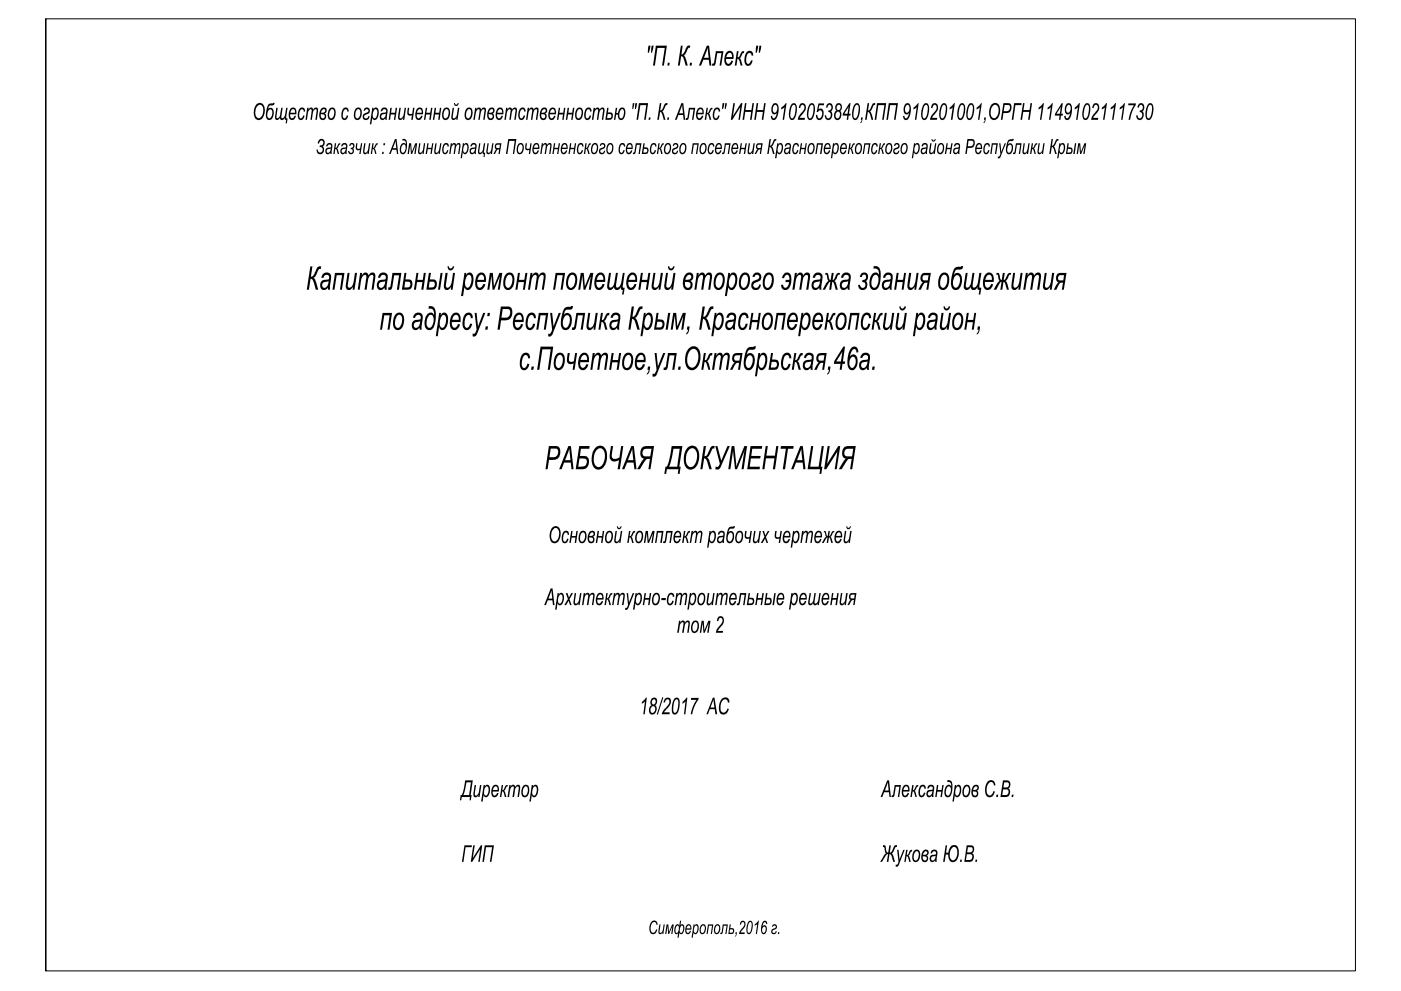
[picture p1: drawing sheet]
<svg xmlns="http://www.w3.org/2000/svg" width="420mm" height="297mm" viewBox="0 0 420 297" stroke-linecap="round" stroke-linejoin="round" font-family="sans-serif">
<path d="M13.7 5.6v285.4h392.8v-285.4h-392.8v285.4" fill="none" stroke="#000" stroke-width=".3"/>
<g fill="#000">
<path d="M196.7 13.7h3.3l-.9 6h-.5l.8-5.3h-2.2l-.8 5.3h-.6zM200.3 18.8h.5l-.1 .9h-.5zM204.2 13.7h.5l-.3 2.6 .4-.1 .4-.5 .8-1.8 .3-.2h.7l-.1 .6-.6 .1-.8 1.8-.5 .4 .5 .6 .8 2.5h-.7l-.6-2.2-.6-.6h-.1l-.5 2.8h-.5zM206.9 18.8h.6l-.1 .9h-.6zM214.7 15.3h2.3l-.7 4.4h-.5l.6-3.8h-1.3l-.5 3.3-.4 .5h-.5h-.2l.1-.7a.52 .52 0 0 0 .6-.2 .52 .52 0 0 0 0-.5zM221 15.3h.5l-.3 1.9 .5-.2 .9-1.6 .6-.1-.1 .6a.85 .85 0 0 0-.8 .9l-.1 .3a.39 .39 0 0 0-.4 .3 .39 .39 0 0 0 .3 .4l.6 1.9h-.6l-.3-1.5-.5-.6h-.1l-.3 2.1h-.5zM224 15.6l.5-.3h.8l.5 .7 .1 .7h-.5v-.4a.77 .77 0 0 0-1-.4 .77 .77 0 0 0-.5 1v1.8a.68 .68 0 0 0 .8 .4 .68 .68 0 0 0 .4-.8l.1-.2h.5l-.3 1-.5 .5-.9 .1-.6-.6-.1-1.8zM82.9 32.3h.4l-.4 2.4a.51 .51 0 0 0 .4 .8 .51 .51 0 0 0 .6-.6l.4-2.6h.5l-.4 2.6a.47 .47 0 0 0 .5 .6 .47 .47 0 0 0 .4-.6l.5-2.6h.4l-.4 2.7v.4l.4 .1-.2 1.5h-.3l.1-1-.4-.2v-.5l-.3 .5-.5 .2-.3-.1-.4-.6-.5 .6-.4 .1-.4-.3-.1-.9zM89.8 32.7l.5-.4 .5-.1 .5 .3 .2 .6v.3l-.4 .1-.2-.6-.5-.2-.5 .6-.2 1.4 .4 .8 .6-.3 .2-.6h.5l-.5 1.1-.6 .3-.7-.3-.3-.8 .1-1.4zM92.1 32.3h.5l-.1 .6 .6-.7 .6 .1 .2 .6 .7-.7 .7 .2 .1 1-.4 2.5h-.4l.3-2.4a.51 .51 0 0 0-.3-.8 .51 .51 0 0 0-.6 .6l-.5 2.6h-.4l.3-2.4a.5 .5 0 0 0-.3-.8 .5 .5 0 0 0-.6 .6l-.5 2.6h-.4zM103 32.5l.5-.3 .5 .1 .6 .8v.3l-.4 .1-.2-.6-.5-.2-.5 .6-.2 1.5 .3 .7 .7-.3 .2-.6h.4l-.4 1.1-.7 .3-.6-.3-.3-.8 .1-1.3zM109.4 32.5l.4-.3 .6 .1 .5 .8-.1 .6-.3 .4-1.3 .6v.4l.4 .4 .6-.1 .3-.6h.3l-.2 .8-.7 .4-1-.4-.1-1 .3-.5 1.2-.5 .2-.5-.2-.3-.4-.1-.5 .5h-.4z"/>
<path d="M117.1 32.3h.4l-.2 1.5h1.2l.2-1.5h.4l-.6 3.6h-.4l.3-1.6h-1.2l-.2 1.6h-.4zM119.8 32.3h.4l-.4 2.7a.57 .57 0 0 0 .7 .4 .57 .57 0 0 0 .4-.7l.4-2.4h.5l-.5 3.6h-.5l.2-.7-.9 .8-.5-.2-.2-.6zM122.3 32.3h.4l-.1 1.6 .3 .3 .7-.1 .3-1.8h.4l-.5 3.6h-.5l.2-1.4-.7 .2-.6-.5zM127.7 32.3h.4l-.2 1.5h1.1l.3-1.5h.4l-.5 3.6h-.5l.3-1.6h-1.2l-.2 1.6h-.5zM130.4 32.3h.4l-.2 1.5h1.1l.2-1.5h.4l-.5 3.6h-.4l.2-1.6h-1.1l-.3 1.6h-.4zM142.5 32.3h.4l-.1 .6 .7-.7 .5 .1 .3 .6 .5-.6 .8 .1 .2 .8-.5 2.7h-.4l.4-2.6a.5 .5 0 0 0-.5-.6 .5 .5 0 0 0-.5 .7l-.4 2.5h-.5l.4-2.4a.52 .52 0 0 0-.4-.8 .52 .52 0 0 0-.6 .6l-.4 2.6h-.4zM151.8 32.3h.4l-.1 .6 .7-.7 .5 .1 .3 .6 .6-.7 .7 .2 .1 1-.3 2.5h-.5l.4-2.4a.51 .51 0 0 0-.4-.8 .51 .51 0 0 0-.6 .6l-.4 2.6h-.4l.3-2.4a.5 .5 0 0 0-.4-.8 .5 .5 0 0 0-.5 .6l-.5 2.6h-.4zM155.9 32.7l.6-.5 .6 .1 .5 .8v.3l-.4 .1-.1-.6-.6-.2-.4 .6-.3 1.4 .4 .8 .7-.3 .1-.6h.5l-.4 1-.7 .4-.7-.3-.3-.8 .1-1.4zM158.3 32.3h.4l-.1 .6 .7-.7 .5 .1 .2 .6 .7-.7 .7 .2 .1 1-.4 2.5h-.4l.4-2.4a.53 .53 0 0 0-.5-.8 .53 .53 0 0 0-.5 .7l-.4 2.5h-.5l.4-2.4a.5 .5 0 0 0-.4-.8 .5 .5 0 0 0-.6 .6l-.4 2.6h-.5zM167.6 32.3h.4l-.3 1.5h1.2l.2-1.5h.5l-.5 3.6h-.5l.2-1.6h-1.1l-.3 1.6h-.4zM170.2 32.3h.5l-.3 1.5h1.2l.2-1.5h.5l-.6 3.6h-.4l.2-1.6h-1.1l-.3 1.6h-.4zM175.7 32.7l.5-.4 .6-.1 .6 .8v.4l-.4 .1-.3-.8h-.4l-.4 .4-.2 1 .2 1.3h.4l.5-.8h.5l-.4 1-.7 .4-.5-.1-.5-.8 .1-1.4z"/>
<path d="M178 32.3h.5l-.1 .6 .6-.7 .5 .1 .3 .6 .7-.7 .6 .2 .2 .7-.4 2.8h-.4l.3-2.4a.51 .51 0 0 0-.3-.8 .51 .51 0 0 0-.6 .6l-.5 2.6h-.4l.3-2.4a.48 .48 0 0 0-.3-.8 .48 .48 0 0 0-.6 .5l-.5 2.7h-.4zM191.6 30.9h2.8l-.8 5h-.4l.6-4.4h-1.8l-.6 4.4h-.5zM194.6 35.2h.5l-.1 .7h-.5zM197.9 30.9h.4l-.3 2.2 .6-.3 .8-1.6 .8-.3-.1 .6-.4 .1-.8 1.5a.28 .28 0 0 0-.3 .2 .28 .28 0 0 0 .3 .3l.7 2.3h-.5l-.5-1.6-.5-.7h-.1l-.4 2.3h-.5zM200.2 35.2h.5l-.2 .7h-.4zM206.6 32.3h1.9l-.5 3.6h-.5l.5-3.1h-1.1l-.4 2.7-.2 .4-.5 .1-.2-.1 .2-.5a.6 .6 0 0 0 .5-.8zM211.9 32.3h.4l-.2 1.5 .4-.1 .7-1.3 .5-.1-.1 .5-.3 .1-.4 .9a.28 .28 0 0 0-.4 .2 .28 .28 0 0 0 .3 .3l.5 1.6h-.5l-.3-1.3-.4-.4-.3 1.7h-.5zM214.3 32.7l.4-.4 .6-.1 .4 .3 .3 .6v.3l-.5 .1-.1-.6-.5-.2-.5 .6-.2 1.5 .3 .7 .7-.3 .2-.6h.4l-.4 1.1-.7 .3-.6-.3-.3-.8v-1.3zM219.9 30.9h.5l-.6 3.9 2.4-3.9h.4l-.7 5h-.4l.5-3.8-2.4 3.8h-.4zM223.4 30.9h.5l-.3 2.1h1.8l.3-2.1h.4l-.7 5h-.5l.4-2.4h-1.8l-.3 2.4h-.5zM226.9 30.9h.5l-.3 2.1h1.8l.3-2.1h.4l-.7 5h-.5l.4-2.4h-1.8l-.3 2.4h-.5zM234.4 32.2l1.2-1.3h.3l-.8 5h-.4l.6-3.8-1.1 .7z"/>
<path d="M239.9 31.3l.3-.3 .6-.1 .8 .7v1.3l-1.8 2.4h1.6l-.1 .6h-2.1l.3-.9 1.3-1.7 .5-.9-.1-.6-.5-.4-.5 .3-.2 .7-.4-.1zM245.5 31h1.7l-.1 .6h-1.4l-.2 1.2 .4-.3 .7 .2 .4 1.2-.4 1.5-.8 .6-.6-.2-.5-.9v-.4l.4-.1 .2 .9 .5 .2 .5-.4 .3-.7v-.8l-.4-.5h-.4l-.5 .5-.4-.1zM248 31.3l.6-.4 .9 .3 .3 .8-.2 1a.42 .42 0 0 0-.4 .4 .42 .42 0 0 0 .3 .4l.1 .8-.3 .8-.7 .6-.7-.1-.4-.5-.2-.8 .4-.1 .4 .9h.6l.2-.2 .2-1.1-.3-.4-.4-.1 .1-.5 .5-.1 .4-.7-.1-.5-.5-.4-.4 .2-.3 .7-.4-.1zM258.2 35.2h.6l-.3 1.3-.5 .4 .4-.9-.2-.1zM260.2 30.9h.5l-.4 2.2 .6-.2 .9-1.9 .7-.1-.1 .6-.5 .1-.6 1.5a.3 .3 0 0 0-.4 .2 .3 .3 0 0 0 .3 .4l.7 2.2h-.5l-.6-2-.4-.3h-.2l-.3 2.3h-.5zM263 30.9h2.8l-.8 5h-.4l.6-4.4h-1.8l-.6 4.4h-.5zM266.5 30.9h2.8l-.7 5h-.5l.6-4.4h-1.7l-.7 4.4h-.5zM275.3 30.9h.2l-.7 5h-.4l.5-3.8-1 .7 .1-.6zM279.7 31.2l.9-.2 .7 .7v.9l-.2 .7-1.6 2h1.6l-.1 .6h-2.1l.3-1 1.7-2.4-.1-.8-.4-.3-.5 .2-.3 .8-.4-.1zM286.1 31l.3-.1-.8 5h-.4l.5-3.8-1 .7 .1-.6zM294.2 30.9h.2l-.7 5h-.4l.5-3.8-1 .7 .1-.6 .8-.5zM295.2 35.2h.5l-.1 .8-.3 .7-.3 .2 .4-.9-.3-.1z"/>
<path d="M304.1 30.9h2.3l-.1 .6h-1.8l-.6 4.4h-.5zM306.8 30.9h.5l-.4 2.1h1.9l.2-2.1h.5l-.7 5h-.5l.4-2.4h-1.8l-.4 2.4h-.5zM311.5 32.2l1.3-1.3h.3l-.8 5h-.4l.5-3.8-1 .7zM315.5 30.9h.2l-.7 5h-.4l.5-3.8-1 .7 .1-.6zM323.6 31l.3-.1-.8 5h-.4l.6-3.8-1 .7v-.6zM328 31.2l.4-.3 .6 .1 .7 .9-.3 1.3-1.6 2.1h1.6l-.1 .6h-2.1l.4-1.1 1.6-2.3-.1-.8-.4-.3-.5 .2-.2 .8-.5-.1zM331.7 30.9h.3l-.8 5h-.4l.6-3.8-1 .7 .1-.6zM333.2 32.2l1.2-1.3h.3l-.8 5h-.4l.6-3.8-1 .7zM337.1 30.9h.3l-.8 5h-.4l.6-3.8-1 .7v-.6l.8-.5zM338.4 31h2.3l-.1 .6-1 1.6-.7 2.7h-.4l.2-1.3 1.4-3h-1.8zM341.5 31.3l.5-.4 .6 .1 .3 .3 .3 .6-.2 1.1a.44 .44 0 0 0-.4 .4 .44 .44 0 0 0 .3 .4l.1 .9-.3 .7-.6 .6-.8-.2-.6-1.2 .4-.1 .2 .7 .3 .3 .7-.2 .2-1.2-.3-.4-.4-.1 .1-.5 .5-.1 .3-.6-.1-.7-.4-.3-.5 .3-.2 .6-.4-.1zM95.8 41.9l.9-.3 .5 .4 .2 1-.3 .6a.26 .26 0 0 0-.4 .2 .26 .26 0 0 0 .3 .3l.2 1.1-.3 .7-.7 .3-.7-.1-.6-1.2 .4-.1 .3 .8h.8l.3-.5v-.6l-.3-.4h-.6l.1-.5 .8-.2 .3-.5-.1-.5-.4-.3-.5 .2-.4 .8-.3-.2z"/>
<path d="M100.4 42.9h.4l-.2 1.4 .3-.1 .7-1.2 .5-.1-.8 1.3a.3 .3 0 0 0-.3 .3 .3 .3 0 0 0 .3 .3l.4 1.4h-.4l-.4-1.3-.3-.3-.3 1.6h-.3zM105 43.1l.3-.2h.7l.3 .7-.1 .6a.46 .46 0 0 0-.1 .8v.6l-.3 .5-.7 .1-.5-.3-.2-.6 .3-.1 .5 .6h.3l.3-.4-.1-.5-.5-.2v-.4l.6-.2 .1-.7-.6-.1-.3 .4h-.3zM106.8 42.9h.4l-.1 1.5 .3 .2 .6-.1 .3-1.6h.3l-.5 3.3h-.3l.2-1.3-.8 .2-.5-.5zM109.2 42.9h.4l-.3 2.5a.53 .53 0 0 0 .6 .3 .53 .53 0 0 0 .4-.6l.4-2.2h.4l-.5 3.3h-.4l.1-.6-.7 .6h-.4l-.3-.5zM111.7 42.9h.4l-.2 1.4 .3-.2 .5-1 .6-.2-.7 1.3a.28 .28 0 0 0-.3 .3 .28 .28 0 0 0 .2 .3l.4 1.4h-.4l-.3-1.4-.3-.2-.3 1.6h-.4zM122.7 42.9h.6l.2 2.6 1.1-2.6h.5l-.5 3.3h-.3l.3-2.7-1 2.7h-.4l-.2-2.8-.4 2.8h-.4zM125.7 42.9h.4l-.4 2.4 .3 .5 .3-.1 .4-.4 .4-2.4h.4l-.4 3.3h-.4l.1-.6-.7 .6h-.4l-.3-.4zM128.2 42.9h.3l-.2 1.4h1.1l.2-1.4h.4l-.5 3.3h-.4l.2-1.5h-1l-.3 1.5h-.4zM130.6 42.9h.4l-.4 2.2 .2 .7 .4-.1 .4-.5 .4-2.3h.4l-.5 3.3h-.4l.1-.6-.7 .6-.6-.3zM133.1 43.2l.4-.3h.5l.6 .7v.3l-.4 .1-.1-.5-.5-.2-.4 .5-.2 1.5 .2 .4h.5l.4-.7 .4 .1-.3 .7-.6 .4-.6-.1-.4-.7v-1zM135.2 42.9h.4l-.1 .5 .6-.5h.4l.3 .5 .6-.5 .6 .2 .1 .8-.3 2.3h-.4l.3-2.5a.48 .48 0 0 0-.6-.3 .48 .48 0 0 0-.3 .6l-.4 2.2h-.4l.4-2.5a.46 .46 0 0 0-.6-.3 .46 .46 0 0 0-.3 .6l-.4 2.2h-.4zM143.7 42.9h.4l-.4 2.4a.49 .49 0 0 0 .6 .5 .49 .49 0 0 0 .4-.6l.4-2.3h.4l-.4 2.6 .1 .3h.3l-.2 1.3h-.3l.1-.9-.3-.1v-.5l-.8 .6-.6-.3z"/>
<path d="M146.2 42.9h.4l-.4 2.5a.53 .53 0 0 0 .7 .3 .53 .53 0 0 0 .3-.6l.4-2.2h.4l-.5 3.3h-.3v-.6l-.6 .6-.6-.1-.1-.4zM152.4 41.7h2.5l-.7 4.5h-.4l.6-4h-1.6l-.6 4h-.5zM157.7 42.9h.3l-.1 1.4 .3 .3 .6-.1 .3-1.6h.3l-.4 3.3h-.4l.2-1.3-.8 .2-.5-.5zM162.5 42.9h.4l-.1 .5 .6-.5h.4l.3 .5 .6-.5 .6 .2 .1 .8-.3 2.3h-.4l.3-2.5a.48 .48 0 0 0-.6-.3 .48 .48 0 0 0-.3 .6l-.4 2.2h-.4l.4-2.5a.46 .46 0 0 0-.6-.3 .46 .46 0 0 0-.3 .6l-.4 2.2h-.4zM166.1 42.9h.4l-.2 1.4h1.1l.2-1.4h.4l-.6 3.3h-.3l.2-1.5h-1l-.3 1.5h-.3zM171 42.9h.3l-.1 1.4h1l.2-1.4h.4l-.5 3.3h-.4l.2-1.5h-1l-.2 1.5h-.4zM173.5 43.2l.9-.3 .6 .7v.3l-.4 .1v-.5l-.6-.2-.4 .5-.2 1.5 .2 .4h.5l.4-.7 .4 .1-.3 .7-.6 .4-.6-.1-.4-.7 .1-1.2zM175.6 42.9h.4l-.3 1.4 .4-.1 .6-1.2 .5-.1-.7 1.3a.28 .28 0 0 0-.3 .3 .28 .28 0 0 0 .2 .3l.4 1.4h-.4l-.3-1.3-.3-.3-.3 1.6h-.4zM180.1 43.1l1-.2 .4 .6-.2 .9-1.3 .7 .1 .5 .3 .2h.4l.4-.7 .3 .1-.3 .7-.5 .3-.7-.1-.4-.5 .2-1 1.4-.8-.1-.4-.3-.1-.4 .1-.2 .3h-.4zM186 43.2l.9-.3 .6 .6v.4l-.4 .1-.1-.5-.5-.2-.4 .5-.2 1.5 .2 .4h.5l.4-.7 .3 .1-.3 .8-.5 .3-.6-.1-.4-.7 .1-1.2zM190.7 42.9h1.7l-.5 3.3h-.4l.4-2.8h-.9l-.4 2.4-.3 .4h-.5l.1-.5 .4-.2zM195.3 43.2l.5-.3h.5l.6 .7v.3l-.4 .1-.1-.5-.5-.2-.4 .5-.2 1.5 .2 .4h.5l.4-.7 .3 .1-.2 .7-.6 .4-.6-.1-.4-.7v-1z"/>
<path d="M197.5 42.9h.3l-.2 1.4 .4-.1 .6-1.2 .5-.1-.8 1.3a.28 .28 0 0 0-.2 .3 .28 .28 0 0 0 .2 .3l.4 1.4h-.4l-.3-1.3-.3-.3-.3 1.6h-.4zM202 43.2l.8-.3 .6 .6-.2 .9-1.3 .7v.5l.4 .2h.4l.3-.7 .4 .1-.3 .7-.5 .3-1-.3-.1-.8 .3-.5 1-.5 .2-.5-.5-.3-.4 .4h-.4zM207.7 42.9h1.9l-.5 3.3h-.4l.4-2.8h-1l-.4 2.8h-.4zM212.7 43.2l.5-.3h.6l.4 .8v.2l-.4 .1-.1-.6-.5-.1-.4 .6-.2 1.3 .3 .6 .6-.3 .2-.5 .4 .1-.3 .7-.6 .4-.8-.3-.2-.7 .1-1.1zM217.4 42.9h1.7l-.5 3.3h-.4l.5-2.8h-1l-.4 2.5-.3 .3h-.5l.1-.5 .4-.1zM222.1 42.9h.4l-.2 1.4h1.1l.2-1.4h.4l-.6 3.3h-.3l.2-1.5h-1l-.3 1.5h-.4zM224.6 42.9h.3l-.3 2.2 .2 .7 .4-.1 .4-.5 .4-2.3h.4l-.5 3.3h-.4l.1-.6-.7 .6-.6-.3zM230.8 41.7h.4l-.3 2 .5-.3 .7-1.5 .7-.2v.5l-.4 .1-.6 1.2-.4 .4 .3 .4 .6 1.9h-.5l-.5-1.8-.3-.3h-.2l-.3 2.1h-.4zM238.1 43.1l.9-.2 .6 .7v.3l-.4 .1-.1-.5-.5-.2-.4 .5-.2 1.3 .2 .6h.5l.4-.7 .4 .1-.3 .7-.6 .4-.6-.1-.4-.6 .1-1.4zM240.2 42.9h.4l-.3 1.4h1.1l.2-1.4h.3l-.4 3.3h-.4l.2-1.5h-1l-.3 1.5h-.3zM245 42.9h1.8l-.4 3.3h-.5l.5-2.8h-1.1l-.4 2.8h-.4zM254.7 42.9h.4l-.2 1.4 .4-.2 .5-1 .6-.2-.8 1.3a.28 .28 0 0 0-.3 .3 .28 .28 0 0 0 .3 .3l.4 1.4h-.4l-.4-1.4-.3-.2-.3 1.6h-.4z"/>
<path d="M259.2 42.9h1.8l-.5 3.3h-.3l.4-2.8h-1.1l-.4 2.8h-.4zM261.7 43.2l.9-.3 .3 .1 .3 .7v.2l-.3 .1-.3-.7-.5 .1-.2 .3-.3 .9 .2 1.1h.5l.4-.7 .4 .1-.3 .8-.6 .3-.7-.2-.2-.7v-1.1zM263.8 42.9h.4l-.2 1.4 .4-.2 .5-1.1 .5-.1v.5h-.3l-.4 .8a.28 .28 0 0 0-.3 .2 .28 .28 0 0 0 .2 .4l.5 1.4h-.4l-.4-1.4-.3-.2-.3 1.6h-.4zM268.4 43.1l.3-.2h.7l.4 .7-.4 .9-1.1 .6v.4l.4 .3 .5-.1 .2-.6 .3 .1-.2 .7-.6 .3-.7-.1-.3-.6 .1-.8 1.3-.6 .1-.4-.4-.4h-.3l-.3 .4h-.3zM283.9 42.9h.3l-.2 1.4h1.1l.2-1.4h.4l-.5 3.3h-.4l.2-1.5h-1l-.3 1.5h-.3zM295.3 43.2l.5-.3h.5l.6 .6v.4l-.4 .1-.2-.6-.4-.1-.4 .5-.2 1.5 .2 .4h.5l.3-.7 .4 .1-.2 .7-.6 .4-.6-.1-.4-.7v-1zM297.4 42.9h1.9l-.5 3.3h-.4l.4-2.8h-1.1l-.3 2.8h-.4zM299.6 42.9h.4l.3 2.6 1-2.6h.4l-1.6 4.1-.3 .4-.5 .1v-.6h.4l.3-.7zM304.7 42.9h1.7l-.5 3.3h-.4l.5-2.8h-1l-.5 2.6-.6 .2v-.5a.47 .47 0 0 0 .4-.2 .47 .47 0 0 0 0-.5zM307 42.9h.4l-.4 2.5a.53 .53 0 0 0 .7 .3 .53 .53 0 0 0 .3-.6l.4-2.2h.4l-.5 3.3h-.4l.1-.6-.6 .6h-.4l-.4-.5zM309.4 42.9h.4l-.2 1.4 .4-.2 .5-1 .6-.2-.8 1.3a.28 .28 0 0 0-.3 .3 .28 .28 0 0 0 .3 .3l.4 1.4h-.4l-.4-1.4-.3-.2-.3 1.6h-.4zM311.5 42.9h.3l-.3 2.4 .2 .5 .4-.1 .3-.3 .5-2.5h.4l-.5 3.3h-.3l.1-.6-.8 .6-.6-.3z"/>
<path d="M315.4 41.7h.4l-.3 2 .4-.2 .9-1.7 .7-.1-.1 .5h-.4l-.7 1.4a.3 .3 0 0 0-.3 .3 .3 .3 0 0 0 .3 .3l.6 2h-.4l-.6-1.7-.3-.4-.5 2.1h-.4zM323.4 42.9h.5l.3 2.6 1-2.6h.6l-.5 3.3h-.4l.4-2.7-1.1 2.7h-.3l-.2-2.8-.4 2.8h-.4zM183.2 133.7h.7l-.5 3 .3 .6 .4 .3 .8-.1 .9-.4 .5-3.4h.6l-1 6.9h-.7l.4-2.7-.8 .4h-.9l-.7-.4-.3-.6v-1.1zM211 133.7h.7l-.4 3.1 .7-.4 1.3-2.5 1-.2-.1 .8a1.35 1.35 0 0 0-1.2 1.4l-.4 .8-.6 .4 .7 .9 .8 2.6h-.8l-.8-2.6-.6-.6-.6 3.2h-.7zM214.5 133.7h.7l1.1 4.4 1.9-4.4h.7l-3 6.7-.6 .4-.8-.2 .1-.8a.72 .72 0 0 0 1.2-.6zM243.3 133.7h.6l-.9 6.2h2.5l.9-6.2h.7l-.9 6.2h.4l-.3 2.1h-.5l.2-1.4h-3.8zM248.2 133.7h.6l-.8 5.3 3.4-5.3h.6l-1.1 6.9h-.6l.8-5.2-3.3 5.2h-.6zM219.4 133.7h.8l.6 6.2 2.4-6.2h.8l-1 6.9h-.6l1-6-2.4 6h-.6l-.5-5.8-.9 5.8h-.6zM225.1 133.7h3.5l-.1 .8h-2.9l-.3 2.2h2.8l-.1 .7h-2.8l-.4 2.5h3.1l-.1 .7h-3.7zM229.6 133.7h.7l-.5 2.9h2.6l.4-2.9h.6l-1 6.9h-.6l.5-3.2h-2.6l-.5 3.2h-.6zM234.2 133.7h3.8l-.1 .8h-1.6l-.9 6.1h-.6l.9-6.1h-1.6zM193.7 209.1h.3l-.6 5h-.5l.5-3.9-.9 .7v-.6l.8-.5z"/>
<path d="M198.6 209h.3l-1.6 5.2h-.4zM199.4 209.6l.5-.5h.6l.7 .7v.7l-.3 .8-1.7 2.2h1.6v.6h-2.3l.4-1.1 1.6-1.7 .3-.7-.1-.7-.3-.3-.8 .3-.2 .7-.4-.1zM205.9 209.1h.2l-.6 5h-.4l.5-3.9-.9 .7v-.6zM207.3 209.2h2.2v.4l-1.5 2.7-.4 1.8h-.4l.2-1.4 1.5-2.9h-1.7zM216.3 209.6l.7-.5h.9l.6 .4 .3 .6v.4l-.5 .1-.4-.9-.6-.1-1 .9-.2 1.1v1.1l.2 .6 .9 .3 .7-.5 .3-.7 .4 .1-.5 1-1 .7-1-.3-.5-1.1 .1-1.8zM142.3 235.3h.5l-.4 2.7a.56 .56 0 0 0 .6 .4 .56 .56 0 0 0 .5-.6l.4-2.5h.5l-.6 3.6h-.4l.1-.7-.8 .8-.4-.1-.3-.5zM150.5 235.3h.4l-.3 1.5 .5-.2 .6-1.2 .6-.1-.1 .5-.3 .1-.4 .8-.4 .3 .3 .4 .5 1.5h-.5l-.3-1.3-.4-.4-.4 1.7h-.4zM152.8 235.3h.4l-.1 .6 .6-.7 .5 .1 .3 .6 .7-.7 .6 .2 .2 .8-.4 2.7h-.4l.4-2.7a.54 .54 0 0 0-.7-.4 .54 .54 0 0 0-.4 .6l-.4 2.5h-.4l.4-2.5a.52 .52 0 0 0-.5-.7 .52 .52 0 0 0-.5 .7l-.4 2.5h-.5zM268.3 235.3h1.9l-.5 3.6h-.4l.4-3.1h-1l-.5 2.8-.4 .3h-.5l.1-.5 .5-.2zM273.6 235.3h.4l-.2 1.5 .3-.1 .7-1.3 .6-.1v.5l-.4 .1-.4 .8a.32 .32 0 0 0-.4 .3 .32 .32 0 0 0 .3 .4l.5 1.5h-.5l-.3-1.4-.4-.3-.4 1.7h-.4zM275.9 235.6l.5-.3 .6-.1 .6 .8 .1 .4h-.4l-.4-.7h-.3l-.4 .4-.3 1v.9l.3 .4h.5l.4-.8h.4l-.4 1-.6 .4-.6-.1-.4-.8v-1.4zM281 235.3h.4l-.2 1.5h1.2l.2-1.5h.4l-.5 3.6h-.5l.3-1.6h-1.2l-.2 1.6h-.4z"/>
<path d="M296.1 234.4l.8-.5h.8l.5 .4 .3 .9v.2l-.4 .1-.2-.8-.7-.3-.6 .2-.5 .7-.2 2 .5 1 .8 .1 .4-.5 .3-.8 .5 .2-.5 1.1-1 .6-.8-.2-.6-1.2v-1.6zM298.8 238.2h.6l-.1 .7h-.5zM303.5 238.2h.5l-.2 .7h-.4zM139.3 253.4h2.2l-.1 .5h-1.8l-.6 4.4h-.5zM141.9 253.4h.5l-.6 3.8 2.4-3.8h.4l-.7 4.9h-.5l.6-3.8-2.4 3.8h-.4zM145.4 253.4h2.7l-.7 4.9h-.5l.7-4.4h-1.8l-.7 4.4h-.4zM264.9 253.3l.6 .2 .3 1.5 .4 .5h.2l.3-2.1h.5l-.4 2.1h.3l.5-.6 .6-1.3 .8-.3v.6l-.5 .1-.6 1.4-.5 .4 .5 .8 .5 1.7h-.5l-.5-1.7-.5-.6-.5 2.3h-.4l.3-2.3-.6 .4-1.2 1.9h-.5l1.1-2 .7-.5-.4-.5-.2-1.2-.4-.2zM269 254.7h.5l.3 2.9 1.1-2.9h.4l-1.7 4.5-.7 .6-.3-.1v-.6l.4 .1 .5-.9zM271.8 254.7h.4l-.3 1.6 .4-.2 .7-1.2 .6-.2-.1 .5-.4 .2-.4 .8a.28 .28 0 0 0-.3 .3 .28 .28 0 0 0 .3 .3l.4 1.5h-.4l-.4-1.4-.3-.3-.4 1.7h-.4zM288 257.7h.5l-.1 .6h-.5zM292.6 257.7h.5l-.1 .6h-.5zM195.5 276.2l.6-.3 .5 .1 .4 .3 .2 .8-.3 .1-.4-.8h-.5l-.7 .8-.2 1.5 .3 .7 .7 .1 .6-.9h.4l-.4 .9-.6 .5-.8-.2-.5-.8 .1-1.8z"/>
<path d="M197.8 277.1h.3l-.3 1.9 .2 .6 .6-.3 .4-2.2h.4l-.5 2.9h-.3l.1-.5-.6 .5-.6-.3zM199.9 277.1h.5l.2 2.3 1-2.3h.5l-.5 2.9h-.3l.3-2.4-.9 2.4h-.3l-.2-2.4-.4 2.4h-.3zM212.3 277.1h1.6l-.4 2.9h-.3l.3-2.5h-.9l-.4 2.5h-.3zM216.8 277.1h1.5l-.4 2.9h-.4l.4-2.5h-.8l-.4 2.3-.3 .2h-.4l.1-.5 .3-.1zM220.6 279.4h.4v.5l-.2 .6-.4 .3 .3-.8h-.2zM222.2 276.2l.3-.2h.6l.5 .7-.2 1.1-1.3 1.7h1.3l-.1 .5h-1.7l.3-.9 1.3-1.9v-.4l-.3-.4-.5 .2-.2 .6-.3-.1zM227.4 275.9h.2l-.6 4.1h-.3l.4-3-.8 .5 .1-.5zM231.7 277.3l.3-.3h.6l.4 .7-.2 .6-1.2 .8 .1 .4 .6 .1 .3-.5h.3l-.1 .6-.5 .3-.8-.1-.2-.5 .2-.8 1.1-.5 .1-.3-.3-.4-.9 .4zM233.4 279.4h.3v.6h-.4z"/>
<path d="M194.5 13.7h.6l-.5 2.1h-.3zM195.4 13.7h.6l-.4 2.1h-.3z"/>
<path d="M212 13.7h.7l.6 6h-.5l-.2-1.8h-1.7l-.7 1.8h-.6zM212.2 14.3l-1.1 3h1.4z"/>
<path d="M217.9 15.7l.6-.4h.6l.5 .3 .4 .8v1.3h-2.3l.2 1 .4 .4h.5l.5-.9 .6 .1-.5 .9-.8 .5-.8-.2-.5-.9v-1.7zM218.5 15.9l-.7 1.2h1.7l-.2-1.1-.3-.2z"/>
<path d="M226.8 13.7h.6l-.4 2.1h-.4zM227.8 13.7h.5l-.4 2.1h-.3z"/>
<path d="M76.8 31.4l.7-.5h.8l.6 .4 .4 .9 .1 1.2-.3 1.3-.7 1-.7 .3-.9-.3-.6-1.1v-1.9zM77.2 31.7l-.5 .9-.1 1.5 .2 .8 .4 .5h.5l.4-.1 .6-.7 .2-2.2-.4-.8-.3-.2z"/>
<path d="M80.5 31.3l.5-.3 1.4-.2-.3 .7-1.2 .1-.6 1.1 .4-.3h.7l.4 .3 .3 .8-.1 1.1-.3 .8-.9 .6-.8-.3-.3-.9 .3-2.2zM80.6 33l-.4 .7v1.1l.2 .6 .4 .1 .7-.6 .2-1.4-.4-.7z"/>
<path d="M87.1 32.6l.5-.3 .5-.1 .5 .4 .3 .6v1.1h-1.9l.1 .8 .4 .4 .4-.1 .4-.7h.4l-.3 .8-.8 .5-.8-.4-.2-.7v-1.2zM87.6 32.8l-.5 1h1.4l-.1-.9-.4-.2z"/>
<path d="M96.2 32.7l.7-.5 .8 .2 .3 .5-.3 .9a.26 .26 0 0 0-.3 .2 .26 .26 0 0 0 .3 .3l.1 .9-.5 .7-.6 .1-.7-.4-.3-1.3zM96.7 32.9l-.2 .3a.4 .4 0 0 0-.1 .6 .4 .4 0 0 0 .6-.1l.5-.4a.48 .48 0 0 0-.2-.6 .48 .48 0 0 0-.6 .2zM96.2 34.2l.1 1 .4 .3 .5-.1 .2-.4-.1-.6z"/>
<path d="M98.9 32.5l.5-.3 .6 .1 .6 .9-.2 2-.5 .6-.5 .2-.9-.4-.2-.9 .1-1.4zM99.3 32.8l-.4 .5-.2 1 .1 .9 .4 .3h.3l.4-.4 .4-1.3-.2-.9-.3-.2z"/>
<path d="M106.8 32.5l1-.2 .7 .9-.2 1.8-.5 .8-.6 .2-.6-.2-.5-.8 .1-1.5zM107.2 32.8l-.6 1.2v.9l.4 .6h.3l.5-.4 .3-1.2-.2-1-.3-.2z"/>
<path d="M111.6 32.3h.5l-.1 .5 .5-.5 .7 .1 .4 .8v1.1l-.4 1.1-.5 .5-.6 .1-.5-.7-.2 2h-.5zM112.3 32.9l-.4 .9-.1 1 .1 .4 .5 .3 .5-.6 .3-1.4-.3-.7z"/>
<path d="M114.6 32.5l.4-.3 .7 .1 .4 .3 .2 .7-.3 2.6h-.4l-.1-.5-.6 .6h-.5l-.5-.7 .1-.9 .4-.5 .9-.1a.58 .58 0 0 0 .4-.7 .58 .58 0 0 0-.6-.5 .58 .58 0 0 0-.5 .7h-.5zM114.6 34.3l-.2 .9 .6 .3 .4-.3 .3-1.1z"/>
<path d="M125 32.7l.5-.4 .6-.1 .5 .4 .2 .4v1.3h-1.8v.7l.4 .5 .5-.1 .4-.7h.4l-.3 .8-.6 .5-.7-.1-.5-.6v-1.4zM125.6 32.8l-.5 1h1.4l-.2-.9-.3-.2z"/>
<path d="M133.3 32.4l.4-.2 .7 .1 .6 1.2-.2 1.5-.6 .8-.5 .2-.7-.2-.4-.8 .1-1.5zM133.6 32.8l-.6 1.3 .1 .9 .3 .5h.4l.4-.4 .3-1.1-.1-1.1-.4-.2z"/>
<path d="M135.7 32.3h.5l-.4 2.7a.56 .56 0 0 0 .6 .4 .56 .56 0 0 0 .5-.6l.4-2.5h.5l-.6 3.6h-.4l.1-.7-.8 .8-.4-.1-.3-.5zM136.2 30.9l.3 .1a.43 .43 0 0 0 .4 .4 .43 .43 0 0 0 .4-.5h.3l-.1 .3-.5 .6-.7-.2z"/>
<path d="M139.9 32.6l.6-.4 .6 .1 .6 .9-.3 2-.4 .6-.5 .2-.9-.4-.3-.8 .2-1.3zM140.3 32.8l-.5 .9v.9l.1 .6 .7 .3 .5-.6 .2-1.2-.3-.9z"/>
<path d="M146.7 32.6l.5-.4h.6l.5 .6-.1 .8-.5 .4 .4 .4v.8l-.6 .8-.8-.1-.6-.8 .1-1.5zM147.1 32.9l-.2 .2a.42 .42 0 0 0-.1 .7 .42 .42 0 0 0 .6-.1l.4-.2v-.6l-.2-.2zM146.5 34.2l.3 1.2h.7l.3-.5-.1-.4z"/>
<path d="M149.4 32.4l.4-.2 .6 .1 .6 1.1-.1 .9h-1.8l.1 .8 .4 .4 .4-.2 .4-.6h.4l-.3 .8-.8 .5-.7-.3-.4-.9 .2-1.3zM149.5 32.9l-.3 .9h1.4v-.6l-.4-.5z"/>
<path d="M162.4 32.7l.6-.5 .7 .1 .4 .6-.3 .9a.26 .26 0 0 0-.3 .2 .26 .26 0 0 0 .3 .3l.1 .9-.4 .7-.7 .1-.6-.4-.3-1.3zM162.8 32.9l-.1 .2a.41 .41 0 0 0-.2 .7 .41 .41 0 0 0 .7-.1l.4-.3a.48 .48 0 0 0-.1-.7 .48 .48 0 0 0-.7 .2zM162.3 34.2l.2 1.1 .3 .2 .5-.1 .2-.4-.1-.6z"/>
<path d="M164.9 32.7l.5-.4 .6-.1 .5 .4 .2 .6v1.1h-1.8v.8l.4 .4 .5-.1 .4-.7h.4l-.3 .8-.8 .5-.8-.4-.3-.7 .1-1.2zM165.5 32.8l-.6 1h1.4l-.1-.9-.3-.2z"/>
<path d="M172.9 32.7l.6-.4 .5-.1 .8 .8-.1 1.9-.3 .6-.6 .5-.8-.1-.5-.8v-1.4zM173.5 32.8l-.6 1.3v.9l.4 .5h.4l.4-.4 .3-1.1-.1-1.1-.4-.2z"/>
<path d="M182.1 32.3h.4l-.2 1.4h.9l.5 .5v1.1l-.6 .6h-1.6zM182.3 34.2l-.3 1.2 1.2-.1 .1-1z"/>
<path d="M184.7 32.3h.4l-.3 1.6h.5l.4-1.1 .5-.5 .7-.1 .4 .4 .2 1.7-.3 1-.5 .6-.5 .1-.5-.2-.3-.5-.1-1h-.5l-.3 1.6h-.4zM186.4 32.7l-.7 1.4 .1 1 .4 .4 .5-.3 .4-1.3-.1-1z"/>
<path d="M189.8 30.9h.5l-.4 1.8h-.3zM190.6 30.9h.5l-.4 1.8h-.3z"/>
<path d="M204.4 30.9h.5l.6 5h-.5l-.1-1.4h-1.4l-.6 1.4h-.5zM204.6 31.5l-.9 2.5h1.1z"/>
<path d="M209.4 32.5l.5-.3 .5 .1 .6 .9v1.1h-1.8v.7l.4 .5 .5-.1 .4-.7h.4l-.6 1.1-.5 .2-.7-.3-.3-.8v-1.2zM209.6 32.9l-.4 .9h1.5l-.4-1.1z"/>
<path d="M216.7 30.9h.5l-.4 1.8h-.3zM217.5 30.9h.5l-.4 1.8h-.2z"/>
<path d="M231.8 31.3l.5-.4 .7 .1 .5 1.3-.3 2.4-.4 .8-.7 .5-.7-.3-.2-.9 .4-.1 .1 .6 .5 .1 .6-.7 .1-.8-.3 .3-.6 .1-.5-.5-.2-1.3zM232.2 31.6l-.4 .5-.1 1 .2 .4 .4 .3 .7-.6 .1-1.1-.3-.6z"/>
<path d="M237.6 31.1l.7-.2 .5 .5 .2 1.8-.5 2-.5 .6-.6 .2-.7-.7-.1-1.2 .4-2zM237.8 31.5l-.5 1.1-.3 1.6 .1 .9 .3 .4 .4-.1 .4-.5 .4-1.8-.1-1.4-.4-.3z"/>
<path d="M242.7 31.4l.6-.5 .5 .1 .4 .5 .2 .6-.4 2.8-.5 .8-.5 .3-.7-.4-.3-1 .1-1.6zM243.2 31.5l-.5 .9-.3 1.7 .1 .9 .3 .5 .4-.1 .4-.5 .4-1.9-.1-1.3-.4-.3z"/>
<path d="M250.9 31.1l.8-.2 .6 .4 .2 .9-.2 .7a.76 .76 0 0 0 0 1.1l-.3 1.5-.4 .4-.6 .1-.6-.4-.2-.5v-1l.3-.6a.33 .33 0 0 0 .3-.3 .33 .33 0 0 0-.2-.4l-.1-.9zM251.3 31.5l-.3 .3-.1 .8 .3 .3 .4 .1 .5-.5v-.7l-.3-.4zM251 33.5l-.4 .6v.8l.2 .5 .5 .1 .5-.5 .1-1-.4-.5z"/>
<path d="M254.7 30.9h.4l-.5 3.2h.5l-.1 .5h-.5l-.1 1.3h-.5l.2-1.3h-1.4l.1-.6zM254.5 32l-1.3 2.1h1z"/>
<path d="M256.4 31.2l.4-.3 .6 .1 .5 1.1v1.5l-.4 1.5-.9 .9-.7-.3-.4-.9 .1-1.8zM256.7 31.5l-.4 .6-.3 1.7v1.1l.3 .6 .4-.1 .4-.5 .4-2.2-.1-1.1-.4-.2z"/>
<path d="M271.5 31.3l.5-.4 .6 .1 .4 .6 .2 .8-.4 2.5-.4 .7-.6 .4-.6-.2-.4-1 .4-.1 .3 .7h.5l.6-1.5-.9 .4-.6-.7-.1-1.4zM271.9 31.5l-.4 .7-.1 1 .6 .6 .6-.6 .2-1-.4-.7z"/>
<path d="M276.9 31.4l.6-.5 .5 .1 .5 .5 .2 .6-.4 2.8-.5 .8-.5 .3-.8-.4-.3-1 .2-1.6zM277.4 31.5l-.4 .9-.3 1.7v.9l.4 .5 .3-.1 .4-.5 .4-1.9-.1-1.3-.4-.3z"/>
<path d="M282.3 31.4l.5-.4 .5-.1 .5 .4 .3 1-.4 2.6-.4 .7-.6 .4-.7-.4-.3-.9 .1-1.8zM282.8 31.6l-.4 .6-.3 1.7 .1 1.3 .3 .3 .3-.1 .4-.5 .4-2-.1-1.3-.4-.2z"/>
<path d="M287.8 31.3l.5-.4 .6 .1 .4 .5 .2 .9-.5 2.7-.9 .9-.6-.2-.4-1.1 .1-2zM288.2 31.5l-.4 .9-.3 1.5v1.2l.4 .4 .6-.3 .2-.5 .4-1.9-.2-1.2-.3-.2z"/>
<path d="M290.5 31.3l.6-.4h.3l.4 .3 .4 .8-.1 1.6-.4 1.5-.9 .9-.6-.3-.4-.9 .1-1.8zM290.9 31.6l-.4 .8-.3 1.9 .1 .8 .3 .4 .3-.1 .5-.5 .4-2.2-.2-1.1-.3-.2z"/>
<path d="M297.4 31.4l.6-.5h.8l.7 .4 .4 1.1v1l-.3 1.3-.7 1-.6 .3-.9-.3-.7-1.2v-1.8zM297.7 31.7l-.5 1.2-.1 1.4 .5 1 .6 .1 .4-.1 .6-.7 .3-1.9-.2-.8-.4-.4-.5-.1z"/>
<path d="M300.9 30.9l2 .1 .4 .7v.9l-.6 1.1-1.8 .2-.3 2h-.4zM301.3 31.5l-.3 1.8 1.4-.1 .5-.7-.1-.8-.3-.2z"/>
<path d="M318.4 30.9h.3l-.4 3.2h.5l-.1 .5h-.5l-.2 1.3h-.4l.2-1.3h-1.5l.2-.6zM318.1 32l-1.3 2.1h1.1z"/>
<path d="M319.8 31.3l.5-.4 .6 .1 .6 1.1-.3 2.7-.5 .8-.6 .4-.6-.3-.3-.9 .3-.1 .3 .7h.4l.5-.5 .2-1-.5 .4h-.4l-.5-.5-.2-1.4zM320.3 31.5l-.5 .6-.1 .8 .2 .6 .4 .3 .5-.3 .3-1.2-.2-.7z"/>
<path d="M325.3 31.4l.4-.4 .5-.1 .5 .4 .3 1-.4 2.6-.4 .7-.6 .4-.7-.4-.3-.9 .1-1.8zM325.7 31.5l-.4 .7-.3 1.7 .1 1.3 .3 .3 .4-.1 .4-.5 .4-2-.2-1.3-.3-.2z"/>
<path d="M344.2 31.4l.6-.5 .5 .1 .4 .3 .2 .9-.4 2.7-.6 .9-.4 .2-.7-.4-.3-1 .2-1.9zM344.6 31.5l-.4 1-.3 1.5 .1 1.2 .4 .3 .6-.4 .5-2.1-.1-1.3-.4-.3z"/>
<path d="M98.1 43.1l.5-.2h.7l.3 .4 .1 .8-.2 2.1h-.4l-.1-.4-.6 .4h-.4l-.4-.6v-.8l.4-.4 .9-.2a.52 .52 0 0 0 .3-.6 .52 .52 0 0 0-.6-.4 .52 .52 0 0 0-.4 .6h-.4zM98.2 44.8l-.2 .7 .3 .3 .4-.1 .4-.7a.26 .26 0 0 0 0-.4 .26 .26 0 0 0-.4 0z"/>
<path d="M102.6 43.2l.5-.3h.6l.4 .3 .1 .7-.2 2.3h-.4v-.4l-.5 .4h-.6l-.4-.6 .1-.8 .5-.5 .7-.1a.52 .52 0 0 0 .4-.6 .52 .52 0 0 0-.6-.4 .52 .52 0 0 0-.4 .5l-.1 .2-.4-.1zM102.7 44.8l-.2 .7 .3 .3 .5-.2 .3-.6a.25 .25 0 0 0 .1-.4 .25 .25 0 0 0-.4 0z"/>
<path d="M115 42.9h.5l-.1 .6h-.5zM114.7 45.5h.4l-.1 .7h-.4z"/>
<path d="M118.5 41.7h.4l.5 4.5h-.3l-.2-1.3h-1.3l-.4 1.3h-.5zM118.6 42.2l-.8 2.2h1z"/>
<path d="M120.7 41.6l1 .2 .4 1-.2 2.3-.3 .8-.6 .3-.8-.2-.3-.7v-1.1l.4-.9 .5-.4h.5l.4 .5-.1-1-.3-.3h-.6zM120.7 43.4l-.3 .7-.1 1.1 .3 .5 .4 .1 .4-.5 .2-1.4-.3-.6z"/>
<path d="M138.8 42.9h.4l-.1 .5 .6-.5 .6 .2 .2 1.6-.3 1-.4 .5h-.7l-.3-.6-.3 1.8h-.4zM139.4 43.4l-.4 .6-.1 1.1 .1 .5 .6 .2 .4-.5 .2-1.2-.3-.7z"/>
<path d="M141.4 43.1l.4-.2h.8l.3 .4v.8l-.1 2.1h-.5v-.4l-.5 .4h-.5l-.4-.6v-.8l.5-.5 .8-.1a.52 .52 0 0 0 .3-.6 .52 .52 0 0 0-.6-.4 .52 .52 0 0 0-.4 .6h-.4zM141.4 44.8l-.2 .5 .3 .5 .6-.2 .3-.6a.26 .26 0 0 0 0-.4 .26 .26 0 0 0-.4 0z"/>
<path d="M148.6 43.2l.4-.3h1.4l-.5 3.3h-.4l.2-1.4-.7 .3-.6 1.1h-.4l.6-1.2a.26 .26 0 0 0 .2-.3 .26 .26 0 0 0-.3-.2l-.1-.8zM148.9 43.5v.8l.9 .1 .1-1z"/>
<path d="M155.5 43.1l1-.2 .4 .3 .2 .6-.2 1.7-.9 .7-.6-.1-.4-.8v-1.3zM155.8 43.4l-.3 .6-.2 1.1 .2 .5 .5 .2 .5-.4 .2-1.3-.3-.7z"/>
<path d="M160.2 43.2l.9-.3 .5 .3 .1 .5v1l-1.7 .1 .1 .6 .4 .4 .4-.2 .4-.5h.3l-.3 .7-.6 .4-.8-.3-.2-.8v-1zM160.5 43.4l-.4 .9h1.3l-.2-.9-.2-.1z"/>
<path d="M168.7 43.1l.9-.2 .4 .3 .2 .6v.9h-1.7l.1 .7 .3 .4 .5-.2 .3-.5h.4l-.2 .6-.7 .5-.7-.2-.3-.7v-1.3zM169 43.4l-.4 .9h1.3l-.2-.9-.5-.1z"/>
<path d="M177.8 43.2l.5-.3h.5l.6 1-.3 1.6-.8 .7-.7-.2-.4-.8 .1-1.1zM178.1 43.4l-.4 .6-.1 1 .2 .6 .4 .2 .6-.6 .2-1.3-.4-.6z"/>
<path d="M182.4 43.1l1-.2 .6 .9-.3 1.7-.8 .7-.7-.2-.4-.7 .1-1.3zM182.6 43.4l-.3 .9-.1 .9 .4 .6h.3l.5-.7 .2-1.2-.5-.6z"/>
<path d="M188.1 43.2l.5-.3h.5l.4 .3 .3 .5v1h-1.7v.7l.3 .4 .5-.2 .3-.5h.4l-.3 .7-.6 .4-.6-.1-.4-.7v-1.2zM188.5 43.4l-.4 .9h1.3l-.2-.9-.4-.1z"/>
<path d="M193 42.9h.4l-.2 1.3 1 .1 .3 .5-.2 1-.5 .4h-1.3zM193.1 44.6l-.2 1.1 1-.1 .1-.8z"/>
<path d="M199.7 43.2l.5-.3h.5l.6 1-.3 1.6-.8 .7-.7-.2-.4-.8 .1-1.1zM200 43.4l-.4 .6-.1 1 .2 .6 .4 .2 .6-.6 .2-1.3-.4-.6z"/>
<path d="M204.3 43.1l.9-.2 .6 .9-.2 1.7-.8 .7-.7-.2-.4-.7 .1-1.3zM204.5 43.4l-.4 .9v.9l.3 .6h.3l.6-.7 .2-1.3-.5-.5z"/>
<path d="M210.3 43.1l1-.2 .6 .9-.2 1.7-.9 .7-.6-.1-.4-.8 .1-1.3zM210.6 43.4l-.3 .6-.1 1.1 .1 .5 .5 .2 .5-.4 .3-1.2-.3-.8z"/>
<path d="M214.9 43.2l.9-.3 .5 .3 .2 .5v1h-1.7l.1 .7 .3 .4 .5-.2 .3-.5h.4l-.3 .6-.7 .5-.6-.1-.4-.7 .1-1.3zM215.3 43.4l-.4 .9h1.2l-.1-.8-.3-.2z"/>
<path d="M219.8 43.2l.4-.3h.5l.5 .3 .2 .5v1h-1.7v.6l.4 .5 .5-.2 .3-.5h.3l-.2 .7-.6 .4-.8-.3-.3-.8v-.8zM220.1 43.4l-.3 .9h1.2l-.3-1z"/>
<path d="M226.9 43.2l.5-.3h1.3l-.5 3.3h-.3l.2-1.4-.8 .3-.5 1.1h-.5l.9-1.4-.4-.5zM227.3 43.4l-.1 .9 .9 .1 .2-1z"/>
<path d="M233.1 42.9h.3v.5l.5-.5 .7 .2 .2 1.7-.3 .9-.5 .5h-.6l-.3-.6-.3 1.8h-.4zM233.7 43.4l-.5 1.6 .1 .6 .6 .2 .4-.7 .2-1.1-.4-.7z"/>
<path d="M235.7 43.1l.4-.2h.7l.4 .4v.8l-.2 2.1h-.3l-.1-.4-.5 .4h-.5l-.5-.6 .1-.8 .4-.5 .8-.1a.52 .52 0 0 0 .4-.6 .52 .52 0 0 0-.6-.4 .52 .52 0 0 0-.4 .6h-.5zM235.7 44.8l-.2 .7 .3 .3 .6-.2 .3-.6a.26 .26 0 0 0 0-.4 .26 .26 0 0 0-.4 0z"/>
<path d="M242.6 43.2l1-.3 .5 .3 .2 .5-.1 1.6-.5 .7-.5 .2-.7-.2-.3-.8v-.9zM243 43.4l-.4 .7-.1 1 .3 .5 .4 .2 .5-.4 .2-1.4-.3-.6z"/>
<path d="M247.6 43.1l1-.2 .5 .8v1h-1.7l.1 .7 .3 .4 .4-.1 .4-.6h.4l-.4 .8-.5 .3-.8-.2-.3-.7 .1-1.3zM247.8 43.4l-.3 .9h1.3l-.2-.9-.5-.1z"/>
<path d="M249.8 42.9h.4l-.1 .5 .4-.5h.6l.4 .5 .1 1.2-.4 1.1-.4 .5h-.6l-.4-.6-.2 1.8h-.4zM250.5 43.4l-.5 1.1v.8l.3 .5 .5-.2 .4-1.1-.1-.9-.4-.3z"/>
<path d="M252.4 43.1l1-.2 .6 .8v1h-1.7v.7l.4 .4 .3-.1 .5-.6h.3l-.3 .8-.5 .3-.8-.2-.3-.7 .1-1.3zM252.7 43.4l-.3 .9h1.2l-.2-.9-.4-.1z"/>
<path d="M256.9 43.1l1-.2 .6 .9-.2 1.7-.9 .7-.7-.2-.3-.7 .1-1.3zM257.1 43.5l-.3 .8v.9l.3 .6h.3l.6-.7 .1-1.3-.4-.5z"/>
<path d="M266 43.2l.5-.3h.5l.6 .9-.2 1.7-.9 .7-.7-.2-.3-.6v-1.2zM266.2 43.5l-.3 .8v.9l.2 .5 .4 .1 .6-.6 .1-1.3-.4-.6z"/>
<path d="M270.5 43.2l1-.3 .5 .3 .2 .5-.2 1.6-.4 .7-.5 .2-.7-.2-.3-.8v-.9zM270.9 43.4l-.4 .7-.1 1 .3 .5 .4 .2 .5-.4 .2-1.4-.3-.6z"/>
<path d="M274.1 42.9h.4l-.1 .5 .6-.5 .6 .2 .2 .6v1l-.3 1-.4 .5h-.7l-.3-.6-.3 1.8h-.4zM274.7 43.4l-.5 1.3v.7l.4 .4 .5-.3 .3-.9v-1l-.4-.3z"/>
<path d="M276.7 43.1l1.1-.2 .4 .5v.6l-.1 2.2h-.5v-.4l-.4 .4h-.5l-.5-.5v-.9l.5-.5h.7a.53 .53 0 0 0 .4-.7 .53 .53 0 0 0-.7-.4 .53 .53 0 0 0-.4 .7l-.4-.1zM276.7 44.8l-.2 .6 .3 .4 .7-.3 .2-.5a.26 .26 0 0 0 0-.4 .26 .26 0 0 0-.4 0z"/>
<path d="M279 42.9h.4l-.4 2.4a.49 .49 0 0 0 .6 .5 .49 .49 0 0 0 .4-.6l.4-2.3h.4l-.5 3.3h-.3v-.6l-.7 .6h-.4l-.2-.5zM279.4 41.7h.2a.38 .38 0 0 0 .4 .4 .38 .38 0 0 0 .4-.4h.2v.3l-.5 .4-.6-.1z"/>
<path d="M281.6 43.1l.9-.2 .6 .9-.2 1.7-.8 .7-.7-.2-.4-.7 .1-1.3zM281.8 43.5l-.4 .8v.9l.3 .6h.3l.6-.7 .2-1.3-.5-.5z"/>
<path d="M286.5 43.1l.4-.2 .8 .2 .2 1.1-.1 2h-.4l-.1-.4-.5 .4h-.5l-.5-.6 .1-.8 .5-.5 .8-.1a.5 .5 0 0 0 .2-.9 .5 .5 0 0 0-.9 .4l-.1 .2-.3-.1zM286.4 44.8l-.2 .7 .4 .3 .6-.3 .2-.5a.26 .26 0 0 0 0-.4 .26 .26 0 0 0-.4 0z"/>
<path d="M290.1 41.7l1.9 .1 .3 1.4-.5 .9-1.6 .2-.3 1.9h-.4zM290.5 42.2l-.2 1.6 1.3-.1 .3-.6v-.7l-.3-.2z"/>
<path d="M293 43.2l.5-.3h.4l.5 .4 .1 .5v.9h-1.7l.1 .7 .3 .4 .5-.2 .3-.5h.4l-.2 .6-.7 .5-.8-.2-.2-.7v-.9zM293.2 43.5l-.3 .8h1.3l-.2-.9-.5-.1z"/>
<path d="M302.4 42.1l.5-.3 1.2-.2-.3 .6-1.1 .1-.4 .8-.1 .2 .4-.3 .6-.1 .6 .9-.2 1.6-.4 .6-.4 .2h-.6l-.5-1 .2-2zM302.6 43.4l-.4 .6-.1 1.2 .3 .5 .3 .1 .6-.7 .1-1.2-.3-.5z"/>
<path d="M317.7 42.9h.4l-.1 .5 .4-.5h.6l.3 .5 .1 1.2-.3 1.1-.5 .5h-.5l-.4-.6-.3 1.8h-.4zM318.3 43.4l-.5 1.1v.8l.3 .5 .6-.2 .3-1.1v-.9l-.4-.3z"/>
<path d="M322.4 42.9h.4l-.5 3.3h-.4zM320.1 42.9h.4l-.1 1.3 .9 .1 .4 .5-.1 .8-.6 .6h-1.3zM320.3 44.6l-.2 1.1 1-.1 .1-.8z"/>
<path d="M173.7 133.7h3.1l-.1 .8h-2.5l-.3 2.2 1.9 .1 .6 .4 .2 .7v1.1l-.3 .8-.5 .5-.6 .3h-2.6zM173.8 137.4l-.4 2.5 1.4-.1 .8-.3 .4-.9-.2-.9-.4-.2z"/>
<path d="M178.4 134.4l1.2-.8 1.1 .1 .8 .6 .5 1.4v1.7l-.4 1.6-.6 1.1-1.1 .6-.7 .1-.7-.3-.6-.8-.4-1.1v-2.1zM179 134.8l-.7 1.3-.2 2.1 .6 1.4 .9 .4 .8-.3 .7-1.1 .3-2.4-.3-1.1-.4-.6-.8-.2z"/>
<path d="M192.5 134.2l1.1-.5h2.5l-1 6.9h-.6l.4-3-1.1 .1-1.9 2.9h-.8l1.4-2.5 .7-.6-.6-.2-.5-.9v-1.2zM193.1 134.7l-.4 .8 .2 1 .6 .3h1.5l.4-2.3h-1.7z"/>
<path d="M201.4 133.7h3.3l-1 6.2h.4l-.3 2.1h-.5l.2-1.4h-3.5l-.2 1.4h-.6l.4-2.1 .4-.1 .6-1.5zM202 134.5l-.6 3.3-.7 2.1h2.4l.7-5.4z"/>
<path d="M206.1 134.4l.8-.7 1.1-.1 1 .6 .6 1.4 .1 1.7-.5 1.8-.9 1.2-.8 .4-.7 .1-.7-.3-.6-.8-.3-.9v-2.4zM206.7 134.7l-.8 1.5-.2 2.1 .4 1.2 .6 .4 .6 .1 .9-.5 .6-1.1 .2-2.5-.7-1.4-.8-.2z"/>
<path d="M253 134.2l1.2-.5h2.4l-1 6.9h-.7l.5-3-1.2 .2-1.8 2.8h-.8l1.5-2.5 .6-.6-.6-.2-.5-.8v-1.1zM253.7 134.7l-.5 .7 .2 1.1 .6 .3h1.5l.4-2.3z"/>
<path d="M164.6 133.7l2.8 .1 .6 1v1.3l-.8 1.4-.9 .3-1.7 .1-.4 2.7h-.6zM165.2 134.5l-.4 2.5 1.9-.1 .5-.6 .2-.8a.82 .82 0 0 0-1-1z"/>
<path d="M170.4 133.7h.8l.8 6.9h-.6l-.2-1.9h-2l-.8 1.9h-.7zM170.7 134.5l-1.2 3.4h1.6z"/>
<path d="M189.3 133.7h.8l.8 6.9h-.6l-.3-1.9h-1.9l-.8 1.9h-.8zM189.6 134.5l-1.3 3.4h1.6z"/>
<path d="M240 133.7h.8l.8 6.9h-.7l-.2-1.9h-2l-.7 1.9h-.7zM240.3 134.5l-1.3 3.4h1.6z"/>
<path d="M195.4 209.5l.6-.4 .9 .3 .2 1-.3 .7a.28 .28 0 0 0-.3 .3 .28 .28 0 0 0 .3 .3l.1 1-.4 1-.7 .5-.7-.1-.4-.6-.1-.8 .2-.8 .7-.5-.5-.6zM195.8 209.7l-.3 .9 .1 .3 .4 .3 .5-.4 .2-.6-.3-.5zM195.5 211.8l-.4 .5v.9l.2 .4 .5 .1 .6-.6 .1-1-.4-.4z"/>
<path d="M202.1 209.6l.6-.5h.5l.4 .3 .2 .7-.2 2.7-.4 .9-.7 .5-.6-.1-.4-.9 .1-2.2zM202.7 209.6l-.5 .8-.3 1.2v1.5l.4 .6 .7-.5 .4-1.6v-1.6l-.3-.4z"/>
<path d="M213.8 209.1h.5l.8 5h-.5l-.3-1.5h-1.4l-.6 1.5h-.4zM214 209.6l-.9 2.5h1.2z"/>
<path d="M139.5 233.9h2.3l-.6 4.4h.2l-.2 1.6h-.4l.1-1h-2.4l-.2 1h-.4l.2-1.6 .4-.1 .5-1.1zM139.9 234.5l-.9 3.8h1.7l.5-3.8z"/>
<path d="M147.8 235.7l.5-.4 .6-.1 .5 .4 .2 .4v1.3h-1.8v.7l.4 .5 .4-.1 .5-.7h.4l-.3 .8-.6 .4h-.7l-.5-.6-.1-1.4zM148.4 235.8l-.6 1h1.4l-.1-.9-.3-.2z"/>
<path d="M156.9 235.6l.6-.4 .7 .1 .5 1-.2 1.8-.4 .6-.6 .3-.7-.2-.4-1v-1.2zM157.4 235.8l-.6 1.4 .1 .9 .5 .4 .6-.4 .3-.9-.2-1.3z"/>
<path d="M266.1 233.9h.5l.6 5h-.4l-.2-1.4h-1.5l-.5 1.4h-.5zM266.3 234.5l-.9 2.5h1.1z"/>
<path d="M270.9 235.6l.6-.4 .6 .1 .6 .8v1.2h-1.8v.8l.4 .4 .5-.1 .4-.7h.4l-.3 .8-.8 .5-.8-.4-.3-.7 .1-1.3zM271.5 235.8l-.6 1h1.4l-.1-.9-.3-.2z"/>
<path d="M278.4 235.6l.4-.3 .7-.1 .5 .4 .2 .4-.2 2.9h-.5v-.5l-.4 .4-.6 .2-.6-.6-.1-.8 .4-.6 1-.3a.56 .56 0 0 0 .5-.5 .56 .56 0 0 0-.5-.6 .56 .56 0 0 0-.6 .5l-.1 .3-.4-.1zM278.3 237.5v.7l.4 .3 .7-.4 .1-.6a.29 .29 0 0 0 0-.4 .29 .29 0 0 0-.4 .1z"/>
<path d="M284.2 233.8l1.1 .3 .3 1-.2 2.7-.4 .8-.6 .4-.8-.3-.4-.9 .1-1.2 .6-1.1 .9-.3 .5 .6-.2-1.1-.4-.3h-.6zM284.2 235.9l-.4 .7-.2 1.1 .3 .6 .5 .2 .6-.7 .2-1.4-.4-.6z"/>
<path d="M289.3 235.5l1-.2 .7 .8-.2 1.9-.5 .8-.6 .2-.6-.2-.5-.8 .1-1.5zM289.7 235.8l-.6 1.2 .1 1.1 .5 .4 .6-.4 .3-1.1-.2-1.1-.3-.2z"/>
<path d="M291.9 235.6l.6-.4 .8 .2 .3 .9-.3 .5a.26 .26 0 0 0-.3 .2 .26 .26 0 0 0 .3 .3l.1 .8-.5 .8h-.8l-.5-.3-.3-1.3zM292.2 235.9l-.1 .2a.4 .4 0 0 0-.1 .7 .4 .4 0 0 0 .6-.1l.5-.3-.1-.5-.4-.2zM291.8 237.3l.1 .9 .3 .3 .5-.1 .3-.4-.2-.6z"/>
<path d="M300.8 233.9h1.6l.3 .3 .3 .8-.3 1a.26 .26 0 0 0-.3 .3 .26 .26 0 0 0 .3 .2l.2 1.2-.6 1-2.3 .2zM301.2 234.5l-.3 1.5 1.4-.1 .3-.5-.2-.8zM300.8 236.6l-.2 1.7 1.5-.1 .3-.6v-.8l-.4-.2z"/>
<path d="M145 235.3h.4l-.1 .5 .7-.6 .7 .3 .3 .8-.1 1.1-.3 1-.7 .5-.6-.1-.3-.5-.2 2h-.5zM145.7 235.8l-.5 1v1.2l.2 .4 .4 .1 .5-.5 .2-1.6-.3-.6z"/>
<path d="M159.5 235.3h.4l-.1 .5 .7-.6 .7 .4 .2 1.7-.4 1.1-.4 .5h-.7l-.4-.6-.3 2h-.4zM160.2 235.8l-.6 1.4 .1 1 .4 .3 .5-.3 .4-1.4-.3-1z"/>
<path d="M274.2 255l.4-.3h.7l.4 .3 .2 .7-.2 1.9-.9 .8-.7-.1-.5-.8v-1.2zM274.6 255.2l-.5 .9-.1 1 .2 .6 .5 .3 .6-.6 .3-1.3-.3-.9z"/>
<path d="M276.8 255.1l.7-.5 .7 .2 .3 .6-.2 .8a.27 .27 0 0 0-.4 .2 .27 .27 0 0 0 .3 .3l.2 .8-.5 .7-.7 .2-.5-.2-.4-.7v-.9zM277.3 255.2l-.3 .3a.44 .44 0 0 0-.1 .7 .44 .44 0 0 0 .7-.1l.4-.1 .1-.6-.4-.3zM276.7 256.7l.2 1 .3 .2h.5l.2-.5-.1-.5z"/>
<path d="M279.5 254.9l.5-.3 .7 .2 .4 .4v.6l-.2 2.5h-.4l-.1-.4-.3 .3-.7 .2-.5-.5-.1-.9 .4-.6 .9-.2a.54 .54 0 0 0 .5-.9 .54 .54 0 0 0-.9 .1l-.2 .4-.5-.1zM279.5 256.8l-.3 .8 .4 .4 .6-.3 .4-.8a.31 .31 0 0 0-.2-.4 .31 .31 0 0 0-.4 .1z"/>
<path d="M283.6 253.4h.4l-.3 2.2h.7l.3-1.1 .8-1 1-.2 .7 .5 .3 1.1v1.2l-.4 1.5-.7 .6-.8 .2-.6-.2-.5-1.1-.1-1h-.8l-.3 2.2h-.5zM285.7 254l-.7 1.1-.2 1.6 .5 1 .7 .2 .9-1 .2-1.5-.2-1-.4-.5z"/>
<path d="M286.4 235.3h.3v.5l.5-.5h.6l.4 .5 .1 1.4-.4 1.1-.4 .6h-.7l-.4-.6-.3 2h-.5zM287 235.8l-.4 .9-.1 1.2 .2 .5 .4 .1 .4-.3 .3-.8v-1.1l-.3-.5z"/>
<path d="M289.9 253.4h1.5l.7 .7-.1 1.1-.5 .5 .4 .4 .1 1.1-.2 .6-.6 .5h-2zM290.3 253.9l-.3 1.6 1.5-.2 .2-.4-.1-.8zM290 256l-.3 1.8 1.6-.2 .3-.7-.1-.6-.4-.3z"/>
<path d="M203.9 276h.4l-.2 1.4 .4-.4 .6 .4 .1 1.3-.6 1.2-.5 .1-.3-.5-.3 1.6h-.3l.2-1.4-.4 .3-.5-.1-.3-.6v-.9l.3-.9 .5-.5h.4l.3 .5zM204.2 277.6l-.4 1.6 .3 .4h.3l.3-.5 .2-1.1-.3-.6zM202.9 277.6l-.3 .6v1l.1 .4h.4l.4-.6 .1-1.2-.3-.4z"/>
<path d="M205.9 277.4l.8-.4 .6 .7v1h-1.5l.1 .7 .3 .2 .4-.1 .3-.5h.3l-.7 1h-.5l-.5-.8v-1.1zM206.3 277.5l-.4 .8h1.1l-.1-.8z"/>
<path d="M210.2 277.3l.5-.3h.5l.5 .8-.1 1.4-.8 .8-.7-.2-.3-.6 .1-1.1zM210.6 277.5l-.4 .9v.9l.3 .3 .5-.2 .4-1-.1-.8z"/>
<path d="M214.5 277.3l.4-.3h.6l.5 .8-.1 1.4-.8 .8-.7-.2-.3-.5v-1zM214.9 277.5l-.5 1.4 .3 .7h.4l.4-.5 .2-1.3-.4-.4z"/>
<path d="M218.8 277.1h.4l-.2 1.1h.8l.3 .4v.9l-.4 .4-1.3 .1zM218.9 278.6l-.1 1 .8-.1 .3-.3-.1-.5z"/>
<path d="M224.6 276.1l.4-.2 .6 .4 .2 1.2-.6 2.1-.4 .4h-.4l-.4-.5-.2-1.2 .3-1.4zM224.7 276.5l-.5 1.9v.9l.3 .3 .3-.1 .3-.3 .3-1.6-.1-1.1-.4-.1z"/>
<path d="M228.8 276.3l.8-.3 .5 .7v.3h-.3l-.1-.5-.4-.1-.6 .9v.3l.8-.3 .5 .8-.1 1.1-.7 .8-.5-.1-.5-.8 .1-1.6zM229 277.8l-.4 .5v.8l.2 .4 .3 .1 .4-.5 .1-.9-.3-.5z"/>
<path d="M208 277.1h.3v.4l.5-.5 .5 .2 .2 1.4-.2 .9-.5 .5h-.5l-.3-.5-.3 1.6h-.3zM208.6 277.4l-.5 1.2v.7l.4 .3 .4-.2 .3-.9-.1-.9z"/>
</g>
<!-- layer: 0 -->
<g fill="#000">
<path d="M93.1 79.9h.6l-.5 3 .8-.3 1.3-2.5 1-.2-.1 .7a1.55 1.55 0 0 0-1.3 1.5l-.4 .8-.5 .4 .6 .8 .8 2.7h-.7l-.7-2.6-.3-.4-.6-.3-.5 3.3h-.6zM100.5 81.8h2.8l-.8 5h-.5l.6-4.3h-1.6l-.7 4.3h-.6zM104.2 81.8h.6l-.4 3.2a.76 .76 0 0 0 .3 1.2 .76 .76 0 0 0 1-.7l.7-3.7h.7l-.8 5h-.5l.1-.9-1.1 1h-.6l-.5-.8zM108 81.8h.6l-.1 .8 .9-.9 .7 .1 .4 .8 .6-.7 .4-.2h.6l.3 .3 .2 1-.6 3.8h-.6l.5-3.3a.71 .71 0 0 0-.4-1.1 .71 .71 0 0 0-.9 .7l-.6 3.7h-.7l.5-3.4a.57 .57 0 0 0 .1-.7 .57 .57 0 0 0-.6-.3l-.7 .5-.2 .6-.5 3.3h-.6zM114.7 93.8h2.9l-.8 5h-.6l.7-4.3h-1.7l-.6 4.3h-.6zM117.7 81.8h2.7l-.8 5h-.6l.7-4.3h-1.5l-.5 3.5a.87 .87 0 0 1-1.3 .8l.1-.7a.71 .71 0 0 0 .7-1zM124.9 81.8h.6l-.3 2.1h1.6l.3-2.1h.6l-.7 5h-.7l.4-2.2h-1.6l-.4 2.2h-.6zM139.5 94.2l.8-.5 .9 .2 .5 .7 .1 .7-.6 .1v-.2a.84 .84 0 0 0-1-.8 .84 .84 0 0 0-.7 1.1l-.2 1.9a.77 .77 0 0 0 .8 .9 .77 .77 0 0 0 .8-.9l.1-.4 .6 .1-.6 1.3-.8 .5-.7-.1-.6-.7-.1-2.2zM146.9 81.8h.9l.3 4 1.6-4h.9l-.7 5h-.6l.6-4-1.7 4h-.5l-.3-4.2-.7 4.2h-.6zM155.3 81.8h.6l-.3 2.1h1.6l.4-2.1h.6l-.8 5h-.6l.4-2.2h-1.7l-.3 2.2h-.6zM159.1 81.8h.6l-.1 .8 .9-.9 .8 .2 .3 .7 1-.9h.5l.4 .3 .1 1.3-.5 3.5h-.6l.5-3.3a.71 .71 0 0 0-.3-1.1 .71 .71 0 0 0-1 .6l-.7 3.8h-.6l.5-3.4a.66 .66 0 0 0-.3-1 .66 .66 0 0 0-.9 .5l-.3 .9-.5 3h-.6zM158.4 94.2l.8-.5 1 .2 .4 .6 .1 .8h-.6a.81 .81 0 0 0-.8-.9 .81 .81 0 0 0-.8 .9l-.2 2.1a.77 .77 0 0 0 .7 .9 .77 .77 0 0 0 .8-.9l.1-.4 .6 .1-.4 1-.7 .8h-.7l-.7-.5-.3-.7-.1-1.3 .2-1.1z"/>
<path d="M161.6 93.8h2.8l-.7 5h-.6l.6-4.3h-1.6l-.7 4.3h-.6zM166.6 81.8h2.9l-.8 5h-.6l.7-4.3h-1.7l-.6 4.3h-.6zM172.9 93.8h2.6l-.7 5h-.7l.7-4.3h-1.5l-.7 4-.3 .4h-.8l.1-.8a.74 .74 0 0 0 .8-1zM174.2 81.8h.9l.3 4 1.7-4h.8l-.7 5h-.6l.6-4-1.7 4h-.5l-.4-4.2-.6 4.2h-.6zM176.4 93.8h.6l-.5 3.3a.74 .74 0 0 0 .4 1.1 .74 .74 0 0 0 1-.6l.8-3.8h.6l-.8 5h-.5l.1-.9-1.1 1-.8-.2-.3-.8zM180.2 93.8h.6l-.3 2.1 .6-.2 .9-1.8 .8-.1-.1 .7a1.48 1.48 0 0 0-1.1 1.3 .43 .43 0 0 0-.4 .4 .43 .43 0 0 0 .3 .5l.7 2.1h-.7l-.4-1.8-.5-.5h-.2l-.3 2.3h-.6zM182.6 81.8h.6l-.4 3.2a.71 .71 0 0 0 .2 1.2 .71 .71 0 0 0 1-.6l.7-3.8h.6l-.5 3.4a.68 .68 0 0 0 .4 1 .68 .68 0 0 0 .8-.7l.8-3.7h.5l-.6 3.9 .1 .5h.5l-.3 2.1h-.5l.3-1.4a.65 .65 0 0 1-.6-.9l-.4 .6-.6 .3-.7-.1-.4-.8-.9 .9h-.6l-.3-.3-.2-1.2zM189.5 91.9h.6l-.4 3 .5-.1 .3-.3 1.3-2.5 .9-.1-.1 .7a1.35 1.35 0 0 0-1.2 1.5l-.4 .8-.6 .4 .7 .8 .8 2.7h-.8l-.8-2.6-.6-.6-.6 3.2h-.7zM192.2 81.8h.6l-.3 2.1h1.6l.4-2.1h.5l-.7 5h-.6l.3-2.2h-1.6l-.4 2.2h-.6zM196 81.8h.6l-.5 3.2a.76 .76 0 0 0 .3 1.2 .76 .76 0 0 0 1.1-.7l.7-3.7h.6l-.8 5h-.5l.1-.9-1 1h-.6l-.6-.8zM201.9 93.8h.9l.3 4 1.7-4h.9l-.8 5h-.6l.6-4-1.6 4h-.6l-.3-4.2-.7 4.2h-.6zM206.1 97.8h.7l-.1 1-.3 1-.6 .5 .5-1.4-.3-.1z"/>
<path d="M209 81.8h.6l-.2 .8 1-.9 .7 .1 .4 .8 .5-.7 .5-.2h.5l.4 .3 .1 1.1-.5 3.7h-.6l.5-3.3a.71 .71 0 0 0-.4-1.1 .71 .71 0 0 0-.9 .7l-.7 3.7h-.6l.5-3.4a.58 .58 0 0 0 0-.8 .58 .58 0 0 0-.8 0l-.6 .9-.6 3.3h-.5zM210.7 91.9h.7l-.5 3 .8-.3 1.4-2.6 .9-.1-.1 .7a1.35 1.35 0 0 0-1.2 1.5l-.5 .8-.5 .4 .7 .9 .7 2.6h-.7l-.8-2.6-.7-.6-.6 3.2h-.6zM222 94.3l.8-.6h.8l.7 .6 .2 1-.6 .1-.1-.4a.83 .83 0 0 0-1-.6 .83 .83 0 0 0-.6 1l-.2 2.1a.77 .77 0 0 0 .9 .8 .77 .77 0 0 0 .6-1l.2-.3 .6 .1-.4 1-.7 .8h-1l-.6-.6-.2-1.9zM225.4 93.8h.5l-.3 2.1h1.7l.3-2.1h.5l-.7 5h-.6l.4-2.2h-1.7l-.3 2.2h-.6zM225.9 82.3l.6-.5 1-.1 .5 .4 .3 .8-.1 .7-.4 .6-1.6 .7a.86 .86 0 0 0 .4 1.4 .86 .86 0 0 0 1.1-1h.5l-.1 .5-.3 .6-.8 .5-1.1-.1-.5-.8-.1-.7 .5-1 1.5-.6a.73 .73 0 0 0 0-1.3 .73 .73 0 0 0-1.1 .6h-.5zM232.9 93.8h2.8l-.7 5h-.7l.7-4.3h-1.6l-.7 4.3h-.6zM235.1 82.1l.8-.4 1 .3 .4 1v1.6l-.5 1.5-1 .8h-.7l-.6-.4-.3-1.1 .6-.1a.83 .83 0 0 0 .9 .9 .83 .83 0 0 0 .8-.9l.2-.7h-1.1v-.7h1.1v-.7a.77 .77 0 0 0-.7-.9 .77 .77 0 0 0-.8 .9l-.1 .2-.6-.1zM238.4 81.8h.6l-.1 .8 .9-.9 .8 .2 .3 .7 .8-.9h.6l.5 .3 .2 .9-.6 3.9h-.6l.5-3.3a.71 .71 0 0 0-.3-1.1 .71 .71 0 0 0-1 .6l-.7 3.8h-.6l.5-3.4a.66 .66 0 0 0-.3-1 .66 .66 0 0 0-.9 .5l-.4 1.4-.3 2.5h-.7zM248 93.8h.6l-.3 2.1 .5-.2 1-1.8 .7-.1v.7a1.48 1.48 0 0 0-1.1 1.3 .43 .43 0 0 0-.4 .4 .43 .43 0 0 0 .3 .5l.7 2.1h-.7l-.6-2.1-.3-.2h-.2l-.4 2.3h-.6zM247.5 81.8a.79 .79 0 0 1 .9 .3 .79 .79 0 0 1 .1 .8l.2 .8 .4 .3 .3-2.2h.6l-.2 2.2 .5-.5 .8-1.5 .8-.2-.1 .6a.92 .92 0 0 0-.9 1.1l-.4 .5a.4 .4 0 0 0-.2 .4 .4 .4 0 0 0 .3 .3l.7 2.1h-.7l-.5-1.9-.4-.4-.4 2.3h-.6l.3-2.3-.4 .1-1.2 2.2h-.7l1.3-2.2a.48 .48 0 0 0 .4-.3 .48 .48 0 0 0-.2-.5l-.1-.5a.63 .63 0 0 0-.6-.9zM255 93.8h2.8l-.7 5h-.6l.6-4.3h-1.6l-.7 4.3h-.6zM258.2 82.1l.8-.4 1 .2 .3 .7-.1 1.2a.51 .51 0 0 0-.5 .4 .51 .51 0 0 0 .3 .6v1.3l-.9 .8-1.1-.1-.5-.6-.1-.8h.5l.2 .6 .4 .2a.86 .86 0 0 0 1-.8 .86 .86 0 0 0-1-.8l.2-.7h.3a.74 .74 0 0 0 .8-1 .74 .74 0 0 0-1.2-.3l-.2 .5-.5-.1z"/>
<path d="M258.8 94.3l.8-.6h.8l.6 .6 .3 1-.6 .1-.1-.2a.81 .81 0 0 0-.9-.8 .81 .81 0 0 0-.7 1l-.2 2.1a.77 .77 0 0 0 .9 .8 .77 .77 0 0 0 .6-1l.1-.3 .6 .1-.3 1-.8 .8h-.9l-.6-.6-.2-2zM262.1 93.8h.6l-.3 2.1 .5-.1 1.1-1.9 .7-.1-.1 .7a1.48 1.48 0 0 0-1.1 1.3v.1a.4 .4 0 0 0-.4 .3 .4 .4 0 0 0 .4 .5l.6 2.1h-.6l-.5-1.8-.5-.5h-.2l-.3 2.3h-.6zM265.4 93.8h.6l-.6 3.5a.71 .71 0 0 0 .5 1 .71 .71 0 0 0 .9-.7l.3-.8 .5-3h.6l-.8 5h-.5l.1-.9-.5 .7-.6 .3-.7-.1-.4-.7zM268.9 81.8h.6l-.3 2.1h1.6l.4-2.1h.5l-.7 5h-.6l.3-2.2h-1.6l-.4 2.2h-.5zM272.6 81.8h.7l-.5 3.2a.75 .75 0 0 0 .3 1.2 .75 .75 0 0 0 1-.6l.4-1.1 .4-2.7h.6l-.7 5h-.6l.1-.9-1 1-.7-.1-.5-.7zM290 93.8h.5l-.3 2.1h1.7l.3-2.1h.5l-.7 5h-.6l.4-2.2h-1.7l-.3 2.2h-.6zM289.6 81.8h.6l-.5 3.3a.61 .61 0 0 0-.1 .9 .61 .61 0 0 0 .8 .1l.7-.9 .5-3.4h.6l-.5 3.3a.68 .68 0 0 0-.1 .7 .68 .68 0 0 0 .6 .4l.6-.4 .4-.7 .5-3.3h.6l-.6 4.1 .1 .3h.5l-.3 2.1h-.5l.2-1.4a.65 .65 0 0 1-.6-.9l-.9 .9a.84 .84 0 0 1-1.1-.9l-1 .9h-.6l-.4-.6zM293.3 97.8h.6l-.1 1-.3 1-.6 .5 .6-1.4-.4-.1zM298.8 81.8a.73 .73 0 0 1 .8 .2 .73 .73 0 0 1 .2 .8 1.03 1.03 0 0 0 .6 1.2l.4-2.2h.5l-.3 2.2 .4-.3 1-1.7 .8-.2-.1 .6a1.32 1.32 0 0 0-1 1.3l-.2 .2a.36 .36 0 0 0-.3 .3 .36 .36 0 0 0 .3 .4l.7 2.2h-.6l-.5-1.8-.5-.5-.4 2.3h-.6l.4-2.3-.5 .3-1.1 2h-.8l1.3-2.2a.47 .47 0 0 0 .5-.3 .47 .47 0 0 0-.3-.6l-.1-.4a.63 .63 0 0 0-.6-.9zM303.8 81.8h.6l-.4 3.3a.73 .73 0 0 0 .4 1.1 .73 .73 0 0 0 .9-.6l.4-.9 .4-2.9h.6l-.7 5h-.6l.1-.9-1 1-.7-.1-.5-.6zM307.7 81.8h.5l-.1 .8 1-.9 .7 .2 .3 .7 .9-.9h.5l.5 .2 .2 1-.5 3.9h-.7l.5-3.3a.71 .71 0 0 0-.3-1.1 .71 .71 0 0 0-.9 .6l-.7 3.8h-.6l.5-3.4a.66 .66 0 0 0-.3-1 .66 .66 0 0 0-.9 .5l-.8 3.9h-.6zM313.3 81.8h.6l-.4 3.2a.72 .72 0 0 0-.1 .9 .72 .72 0 0 0 .7 .3l.5-.3 .5-1.1 .4-3h.7l-.8 5h-.6l.2-.9-1.1 1h-.6l-.5-.8z"/>
<path d="M142.3 93.8h.6l.5 4 1.5-4h.7l-2.7 6.5-.4 .5-.5 .1-.3-.1v-.8a.64 .64 0 0 0 .7 0 .64 .64 0 0 0 .3-.7l.2-.4zM156.5 106.4l.8-.6h.9l.6 .6 .2 1h-.6l-.1-.4a.83 .83 0 0 0-.9-.5 .83 .83 0 0 0-.7 .9l-.2 2.1a.77 .77 0 0 0 .9 .8 .77 .77 0 0 0 .6-.9l.1-.4 .7 .1-.4 1.1-.7 .7h-1l-.6-.6-.2-1.9zM159.4 109.9h.7l-.2 .9h-.6zM162.1 103.9h3.8l-1 6.9h-.6l.9-6.1h-2.5l-1 6.1h-.6zM165 93.8h.6l.4 4 1.6-4h.6l-2.7 6.8-.6 .3-.5-.1v-.8a.68 .68 0 0 0 1-.7l.2-.4zM170.3 105.8h.6l-.3 1.8a.85 .85 0 0 0 .5 .9 .85 .85 0 0 0 1-.2l.4-2.5h.6l-.8 5h-.6l.3-1.9-1.2 .2-.7-.7zM177.8 105.8h.6l-.2 .9 1-1a.87 .87 0 0 1 1.1 1l.5-.8 .7-.2a1.25 1.25 0 0 1 .8 1.9l-.5 3.2h-.6l.5-3.3a.7 .7 0 0 0-.3-1.1 .7 .7 0 0 0-1 .7l-.7 3.7h-.6l.5-3.3a.59 .59 0 0 0 0-.9 .59 .59 0 0 0-.8 0l-.7 1.2-.5 3h-.5zM183.4 105.8h.6l-.3 2.1h1.6l.4-2.1h.6l-.8 5h-.6l.4-2.2h-1.7l-.3 2.2h-.6zM194.3 109.9h.7l-.1 .9-.4 1.1-.6 .4 .6-1.4-.3-.1zM196.3 105.8h.6l.4 4.1 1.6-4.1h.6l-2.6 6.6-.4 .4-.5 .1-.3-.1v-.8a.64 .64 0 0 0 .7 0 .64 .64 0 0 0 .3-.6l.2-.5zM200.3 105.8h2.7l-.8 5h-.6l.7-4.3h-1.5l-.7 4-.4 .4h-.7l.1-.7a.74 .74 0 0 0 .7-1.1zM203.5 109.9h.6l-.1 .9h-.7z"/>
<path d="M211.1 105.8h.6l-.4 2.2 .6-.2 1-1.9 .8-.1-.2 .7a1.58 1.58 0 0 0-1.1 1.4v.1a.39 .39 0 0 0-.3 .4 .39 .39 0 0 0 .3 .3l.6 2.1h-.6l-.4-1.6a.65 .65 0 0 0-.7-.7l-.4 2.3h-.6zM214.3 105.8h.6l-.1 .9 .9-1a.91 .91 0 0 1 1.1 1l.7-.9 .6-.1a1.28 1.28 0 0 1 .7 1.9l-.5 3.2h-.6l.5-3.3a.66 .66 0 0 0 .1-.7 .66 .66 0 0 0-.7-.4l-.5 .5-.3 .5-.6 3.4h-.6l.5-3.3a.67 .67 0 0 0-.2-1.1 .67 .67 0 0 0-1 .6l-.4 1.3-.3 2.5h-.7zM235.1 106.1l.7-.4 .9 .2 .4 .5 .2 1h-.6v-.2a.81 .81 0 0 0-.9-.8 .81 .81 0 0 0-.7 1l-.2 2.1a.74 .74 0 0 0 .8 .8 .74 .74 0 0 0 .7-.9l.1-.4 .6 .1-.6 1.3-.8 .6-.7-.2-.7-.8v-2.2zM238.2 105.8h.6l-.3 2.2 .6-.3 1-1.8 .7-.1-.1 .7a1.48 1.48 0 0 0-1.1 1.3v.1a.4 .4 0 0 0-.4 .4 .4 .4 0 0 0 .3 .4l.7 2.1h-.7l-.4-1.7-.5-.6h-.2l-.3 2.3h-.6zM248.4 109.9h.7l-.2 1.1-.3 .9-.6 .4 .6-1.5h-.3zM261.7 109.9h.7l-.2 .9h-.7zM171.3 159.1h.4l-.2 1.6h1.1l.3-1.6h.4l-.5 3.6h-.4l.2-1.6h-1.2l-.2 1.6h-.5zM179.2 159.1h.4l-.2 1.6h1.2l.2-1.6h.4l-.5 3.6h-.4l.2-1.6h-1.2l-.2 1.6h-.4zM188.7 159.1h.4l-.3 1.6 .4-.2 .8-1.3 .5-.1-.1 .6h-.4l-.3 .8a.36 .36 0 0 0-.4 .4 .36 .36 0 0 0 .3 .4l.4 1.4h-.4l-.7-1.6h-.1l-.3 1.6h-.4zM193.6 159.1h.7l.2 2.9 1.2-2.9h.6l-.5 3.6h-.5l.5-2.8-1.2 2.8h-.4l-.2-3-.5 3h-.4zM197 159.1h2l-.5 3.6h-.5l.5-3h-1.2l-.4 3h-.5zM199.8 159.1h1.9l-.5 3.6h-.4l.4-3h-1l-.5 2.7-.3 .4-.5-.1v-.5h.5z"/>
<path d="M205.1 159.1h.4l-.2 1.6 .4-.1 .8-1.4 .4-.1v.6l-.4 .1-.4 .7a.37 .37 0 0 0-.3 .4 .37 .37 0 0 0 .3 .4l.4 1.4h-.4l-.7-1.6h-.2l-.2 1.6h-.4zM223.5 159.1h.4l-.2 1.6 .4 .4 .7-.2 .3-1.8h.4l-.5 3.6h-.4l.1-1.3-.8 .1-.5-.4zM232.5 159.1h.4l-.1 1.7 .3 .3 .7-.2 .3-1.8h.4l-.6 3.6h-.4l.2-1.3-.8 .1-.5-.3-.1-.6zM247.1 159.2l.6 .1 .2 1.1 .3 .3 .3-1.6h.4l-.3 1.6 .4-.2 .7-1.3h.5v.4l-.4 .1-.5 .9a.28 .28 0 0 0-.2 .3 .28 .28 0 0 0 .2 .3l.5 1.5h-.5l-.6-1.6-.4 1.6h-.4l.3-1.6-.3 .1-.9 1.5h-.5l1-1.6a.48 .48 0 0 0 0-.8 .45 .45 0 0 0 0-.5 .45 .45 0 0 0-.4-.2zM169 159.4l.5-.3h.5l.4 .3 .3 .6v.3h-.5l-.1-.5-.4-.2-.6 .6-.2 1.6 .3 .5h.4l.5-.9 .4 .1-.3 .9-.6 .4h-.6l-.5-.9v-1.3zM181.8 177.8h.5l-.3 1.5 .4-.2 .7-1.2 .6-.1-.1 .4-.4 .1-.4 1a.28 .28 0 0 0-.3 .2 .28 .28 0 0 0 .3 .3l.4 1.6h-.4l-.4-1.3-.3-.4-.4 1.7h-.4zM193.3 177.8h.4l-.2 1.5h1.2l.2-1.5h.4l-.5 3.6h-.4l.2-1.6h-1.2l-.2 1.6h-.4zM198.4 179.3h1.3l-.1 .6h-1.3zM207.4 159.1h.4l-.1 .6 .8-.6h.3l.4 .6 .5-.6 .8 .2 .2 .7-.5 2.7h-.4l.4-2.4a.51 .51 0 0 0-.5-.7 .51 .51 0 0 0-.5 .6l-.4 2.5h-.5l.4-2.5a.5 .5 0 0 0-.5-.6 .5 .5 0 0 0-.5 .6l-.4 2.5h-.4zM221.9 177.8h1.9l-.5 3.6h-.4l.4-3.1h-1l-.5 2.7-.2 .3-.4 .1h-.2v-.5a.57 .57 0 0 0 .6-.3 .57 .57 0 0 0 0-.6zM227 177.8h.5l-.2 1.5h1.1l.3-1.5h.4l-.6 3.6h-.4l.3-1.6h-1.2l-.3 1.6h-.4zM226.2 159.1h.4l-.4 2.5a.52 .52 0 0 0 .5 .7 .52 .52 0 0 0 .6-.5l.5-2.7h.4l-.6 3.6h-.3v-.6l-.7 .7-.6-.1-.2-.5z"/>
<path d="M228.7 159.1h.4l.4 1.4 .8-1.4h.5l-1.1 1.9 .6 1.7h-.4l-.4-1.3-.8 1.3h-.6l1.1-1.8zM240.6 159.1h.4l-.1 .6 .8-.6 .5 .2 .1 .4 .7-.6 .7 .2 .2 .6-.5 2.8h-.4l.4-2.5a.52 .52 0 0 0-.6-.6 .52 .52 0 0 0-.4 .7l-.5 2.4h-.4l.4-2.4a.5 .5 0 0 0-.4-.7 .5 .5 0 0 0-.6 .6l-.4 2.5h-.5zM242.8 177.8h.4l-.4 2.3a.51 .51 0 0 0 .4 .8 .51 .51 0 0 0 .6-.6l.4-2.5h.5l-.4 2.6a.47 .47 0 0 0 .5 .5 .47 .47 0 0 0 .4-.5l.5-2.6h.4l-.5 3.6h-.4l.1-.6-.8 .7-.3-.1-.3-.6-.7 .6-.7-.2-.1-.8zM249.5 177.8h.5l-.3 1.5h1.2l.2-1.5h.4l-.5 3.6h-.5l.3-1.6h-1.1l-.3 1.6h-.4zM169.7 177.8h.5l.4 1.3 .7-1.3h.5l-1 1.8 .6 1.8h-.4l-.5-1.3-.7 1.3h-.6l1.1-1.9zM172.4 177.8h.4l-.4 2.6a.56 .56 0 0 0 .6 .5 .56 .56 0 0 0 .5-.6l.5-2.5h.4l-.6 3.6h-.3v-.7l-.8 .8-.4-.2-.3-.5zM175.1 177.8h.4l-.1 .6 .6-.7h.5l.3 .7 .7-.7 .7 .2 .1 .9-.4 2.6h-.4l.4-2.4a.52 .52 0 0 0-.3-.8 .52 .52 0 0 0-.7 .5l-.4 2.7h-.5l.4-2.5a.5 .5 0 0 0-.4-.7 .5 .5 0 0 0-.6 .5l-.4 2.7h-.4zM184.1 177.8h.4v.6l.6-.7 .5 .1 .3 .6 .7-.7 .6 .2 .2 .8-.4 2.7h-.5l.4-2.7a.47 .47 0 0 0-.4-.5 .47 .47 0 0 0-.5 .5l-.5 2.7h-.4l.3-2.5a.52 .52 0 0 0-.4-.7 .52 .52 0 0 0-.5 .6l-.5 2.6h-.4zM187.9 177.8h.5l.2 2.9 1.2-2.9h.4l-1.9 4.7-.7 .3-.1-.6 .5-.1 .4-.7zM200.6 178l.5-.3h.5l.6 .9v.3h-.4l-.2-.5-.5-.2-.5 .5-.2 1.6 .4 .6 .5-.1 .3-.7h.4l-.4 1-.6 .4-.7-.4-.3-.7 .1-1.5zM202.8 177.8h.5l-.1 .6 .6-.7h.5l.3 .7 .7-.7 .6 .2 .2 .9-.4 2.6h-.4l.3-2.4a.52 .52 0 0 0-.2-.8 .52 .52 0 0 0-.7 .5l-.5 2.7h-.4l.3-2.5a.5 .5 0 0 0-.3-.7 .5 .5 0 0 0-.6 .5l-.5 2.7h-.4zM203.6 186.1h.5l-.1 .6 .7-.7h.4l.3 .7 .6-.7 .7 .2 .2 .9-.4 2.6h-.4l.3-2.5a.5 .5 0 0 0-.3-.7 .5 .5 0 0 0-.6 .5l-.5 2.7h-.4l.3-2.4a.51 .51 0 0 0-.3-.8 .51 .51 0 0 0-.6 .6l-.4 2.6h-.5z"/>
<path d="M210.4 186.1h.6l.3 2.8 1.1-2.8h.7l-.6 3.6h-.4l.4-3-1.2 3h-.3l-.3-3-.4 3h-.4zM212.3 177.8h.4l-.3 2.6a.57 .57 0 0 0 .6 .5 .57 .57 0 0 0 .5-.7l.4-2.4h.4l-.5 3.6h-.4l.1-.7-.8 .8-.6-.2-.2-.6zM215 177.8h.4l-.1 .6 .7-.7 .5 .1 .3 .6 .6-.7 .7 .2 .1 1-.3 2.5h-.5l.4-2.4a.52 .52 0 0 0-.3-.8 .52 .52 0 0 0-.7 .6l-.4 2.6h-.4l.3-2.5a.51 .51 0 0 0-.5-.7 .51 .51 0 0 0-.5 .7l-.4 2.5h-.4zM215.4 184.9l1-.2 .7 .8-.2 1.5-1.6 2 1.5 .1v.6h-2.1l.2-1 1.8-2.4-.1-.8-.3-.3-.6 .2-.3 .8-.4-.1zM252.2 177.8h.4l-.4 2.8a.61 .61 0 0 0 .8 .3 .61 .61 0 0 0 .4-.8l.4-2.3h.4l-.5 3.6h-.4l.1-.7-.9 .8-.4-.2-.3-.4z"/>
<path d="M286.3 80.4l.7-.4 1.9-.2-.3 .7-.3 .2-1.6 .2-.6 1.4 .5-.4 .8-.1 .7 .6 .4 .8-.2 2.2-.5 1-.9 .5h-.6l-.6-.4-.5-1.5 .2-2.3zM286.5 82.7l-.6 1-.1 1.1 .2 1 .5 .4 .6-.1 .4-.6 .4-1.5-.1-1a.79 .79 0 0 0-1.3-.3z"/>
<path d="M96.8 82.2l.8-.5h.8l.6 .4 .3 .8-.3 3.9h-.6l-.1-.6-.7 .6-.8 .1-.6-.7-.1-1.3 .7-.9 1-.2a.76 .76 0 0 0 .9-.8 .76 .76 0 0 0-1-.6l-.5 .4-.2 .5-.6-.1zM96.9 84.7l-.2 .3a.84 .84 0 0 0 .5 1.3 .84 .84 0 0 0 1.1-.9l.2-.5a.35 .35 0 0 0 0-.5 .35 .35 0 0 0-.6 .1z"/>
<path d="M113.9 82.1l.8-.4 1 .1 .6 .8v.7l-.4 2.5 .1 1h-.6l-.1-.6-.7 .6-.8 .1-.6-.6-.2-1.3 .6-.9 1.2-.3a.77 .77 0 0 0 .9-.5 .77 .77 0 0 0-.5-1 .77 .77 0 0 0-1 .4l-.2 .6-.7-.1zM113.8 84.8l-.2 .4a.83 .83 0 0 0 .7 1.1 .83 .83 0 0 0 .9-.8l.3-.6a.35 .35 0 0 0-.1-.5 .35 .35 0 0 0-.5 .1z"/>
<path d="M118.6 94.2l.7-.5h.9l.5 .3 .5 1.2-.3 2.5-.4 .7-1 .5-1.1-.3-.5-1.2v-1.5zM119.2 94.5l-.5 .9-.2 1v1.2l.6 .7 .7-.2 .6-.8 .2-1.4-.2-1.1a.74 .74 0 0 0-1.2-.3z"/>
<path d="M121.3 81.8h.6l-.3 1.9 1.4 .1 .5 .5 .1 1.4-.6 1-2.5 .1zM121.5 84.4l-.2 1.8 1.1-.1a.86 .86 0 0 0 .7-.9 .86 .86 0 0 0-.9-.8z"/>
<path d="M124.3 94.2l.9-.5h.8l.5 .4 .3 .8-.4 2.8 .1 1.1h-.6l-.1-.6-.7 .7h-.7l-.8-.6v-1.5l.7-.8 1-.1a.78 .78 0 0 0 .9-.6 .78 .78 0 0 0-.5-.9 .78 .78 0 0 0-1 .4l-.2 .5-.7-.1zM124.4 96.7l-.1 .2a.87 .87 0 0 0 .3 1.4 .87 .87 0 0 0 1.2-.9l.2-1.1z"/>
<path d="M128.6 91.8h.9l.6 .3 .4 .6 .2 1-.3 3.4-.5 1.3-.9 .5h-.7l-.4-.3-.6-1.5 .2-1.6 .8-1.5 1.1-.3 .8 .8-.3-1.5-.4-.4-1-.1zM128.7 94.5l-.5 .9-.3 1.3 .1 .9 .5 .6h.6l.6-.7 .4-1.5-.2-1a.75 .75 0 0 0-.5-.6 .75 .75 0 0 0-.7 .1z"/>
<path d="M132.1 81.8h.6l-.7 5h-.6zM128.6 81.8h.7l-.4 1.9 1.4 .1 .6 .5 .1 1.3-.7 1.1-2.4 .1zM128.8 84.4l-.2 1.8 1.1-.1a.86 .86 0 0 0 .7-.9 .86 .86 0 0 0-.9-.8z"/>
<path d="M133.6 81.8h.7l-.5 3.2a.75 .75 0 0 0 .3 1.2 .75 .75 0 0 0 1-.6l.4-1.1 .4-2.7h.6l-.8 5h-.5l.1-.9-1 1-.8-.1-.4-.7zM134.2 79.8h.4a.62 .62 0 0 0 .6 .7 .62 .62 0 0 0 .6-.7h.4v.3l-.3 .5-.6 .4-.7-.1z"/>
<path d="M135.8 94.1l.7-.4 .9 .1 .5 .7 .2 .8v1.2h-2.6l.3 1.4a.94 .94 0 0 0 1 .2 .94 .94 0 0 0 .5-1l.6 .1v.3l-.4 .7-.7 .7h-1l-.7-.8-.2-2 .3-1.1zM136.1 94.7l-.5 1.2h2l-.1-.8a.77 .77 0 0 0-.5-.7 .77 .77 0 0 0-.9 .3z"/>
<path d="M139.3 81.8h.5v.7l.9-.8h.5l.5 .4 .3 1.3-.1 1.4-.4 1.2-.9 .9-.8-.1-.5-.8-.4 2.7h-.6zM140.2 82.5l-.7 1.5v1.6a.77 .77 0 0 0 .9 .6 .77 .77 0 0 0 .7-.8l.3-1.4-.1-1a.67 .67 0 0 0-.4-.6 .67 .67 0 0 0-.7 .1z"/>
<path d="M143.2 82.3l.9-.6 .7 .1 .7 .6 .3 1.1-.1 1h-2.6l.1 1.2a.85 .85 0 0 0 1 .5 .85 .85 0 0 0 .7-.8l.1-.3 .6 .1-.3 .8-.9 .8-.9 .1-.7-.7-.3-1.9zM143.8 82.6l-.6 1.3h2l-.2-1a.73 .73 0 0 0-1.2-.3z"/>
<path d="M146.3 93.8h.7l-.2 1h-.7zM145.6 97.8h.8l-.2 1h-.7z"/>
<path d="M150.2 91.9l2.8 .1 .6 .8v1.2l-.3 1-.6 .8-1 .2h-1.4l-.4 2.8h-.7zM150.8 92.6l-.4 2.6h1.5l.6-.2 .4-.7 .1-.7a.82 .82 0 0 0-1-1z"/>
<path d="M151.7 82.3l.5-.5 .8-.1 .7 .3 .5 1v1.6l-.3 1.1-.6 .8-.7 .4h-.5l-.6-.3-.5-1v-1.9zM152.2 82.6l-.5 .8-.2 1.1 .1 1.1 .6 .6 .7-.1 .5-.9 .3-1.2-.1-.9a.81 .81 0 0 0-1.4-.5z"/>
<path d="M154.7 94.1l.8-.4 .9 .2 .5 .6 .2 .9-.1 1.1h-2.6l.3 1.4a.94 .94 0 0 0 1.1 .2 .94 .94 0 0 0 .5-1l.6 .2-.4 .8-.8 .8h-.7l-.9-.5-.2-.9-.1-1.1 .4-1.6zM155 94.7l-.5 1.2h2l-.3-1.3a.78 .78 0 0 0-1.2 .1z"/>
<path d="M170.6 82.1l.4-.3 .9-.1 .6 .3 .5 .9 .1 1.7-.3 1.1-.6 .8-.7 .4h-.6l-.6-.3-.5-1.2 .1-2zM171.1 82.6l-.5 .8-.2 1.7 .3 .9 .6 .3 .8-.7 .4-2-.1-.7-.4-.5z"/>
<path d="M169.2 92.6l.8-.6 1.8-.2-.4 .9-1.7 .2-.6 1.4 .6-.4h.8l.7 .5 .3 1.1-.3 2.1-.8 1.1-.6 .2-1.1-.3-.5-1.2 .1-1.9zM169.5 94.7l-.6 1.2-.1 1.4 .3 .8 .5 .2 .5-.2 .6-1 .2-1-.2-1.2a.77 .77 0 0 0-1.2-.2z"/>
<path d="M179.1 82.1l.8-.4 .9 .1 .5 .8 .2 1.7v.2h-2.6l.1 1.3a.91 .91 0 0 0 1.1 .3 .91 .91 0 0 0 .6-1l.6 .2-.9 1.4-1.1 .2-.8-.7-.3-1.9 .3-1.1zM179.5 82.6l-.5 1.3h1.9v-.9l-.4-.5-.6-.1z"/>
<path d="M183.6 94.2l.8-.5 1 .1 .6 .8v.9l-.3 3.3h-.6v-.6l-.8 .7h-.8l-.6-.7v-1.4l.6-.8 1.1-.1a.75 .75 0 0 0 .8-.7 .75 .75 0 0 0-.7-.8l-.7 .3-.3 .6-.6-.1zM183.7 96.7l-.2 .3a.86 .86 0 0 0 .5 1.3 .86 .86 0 0 0 1.1-.9l.1-.5a.32 .32 0 0 0 0-.5 .32 .32 0 0 0-.5 0z"/>
<path d="M188.7 82.1l.8-.4 1 .2 .5 1.1 .1 1.4-2.7 .1 .2 1.2a.86 .86 0 0 0 1 .5 .86 .86 0 0 0 .6-1h.7l-.5 1.1-.5 .5-1 .1-.8-.7-.3-.8v-1.2l.3-1.1zM189.2 82.5l-.7 1.4h2l-.1-1a.73 .73 0 0 0-1.2-.4z"/>
<path d="M200.4 93.8h.6l-.7 5h-.7zM196.9 93.8h.6l-.3 1.9 1.5 .2 .5 .7v1.3l-.8 .9h-2.3zM197.1 96.4l-.3 1.7h1.4l.4-.4a.8 .8 0 0 0 0-.9 .8 .8 0 0 0-.8-.4z"/>
<path d="M199.7 81.8h.6l-.4 3.3a.7 .7 0 0 0 .3 1.1 .7 .7 0 0 0 .9-.5l.4-.9 .5-3h.6l-.7 5h-.6l.1-.9-1 1-.9-.2-.3-.8zM200.3 79.8h.4a.6 .6 0 0 0 .6 .7 .6 .6 0 0 0 .6-.7h.4l-.1 .5-.8 .7-.7-.1z"/>
<path d="M205.8 82.1l.5-.4h.7l.7 .4 .2 .5-.2 1.2-.7 .4 .7 .7-.1 1.1-.3 .5-.7 .4h-.7l-.6-.3-.5-1.2 .1-1.9zM206.1 82.6l-.3 .4a.45 .45 0 0 0-.3 .5 .45 .45 0 0 0 .5 .4l.9-.2a.7 .7 0 0 0 .4-1.1 .7 .7 0 0 0-1.2 0zM205.4 84.5l.1 1.2 .6 .5a.93 .93 0 0 0 1-1.1 .93 .93 0 0 0-1.4-.6z"/>
<path d="M214.9 82.1l.8-.4 .7 .1 .6 .4 .3 .9-.2 2.4-.5 .9-.9 .5h-.5l-.7-.4-.4-.9v-1.8zM215.3 82.6l-.7 1.7 .3 1.6a.98 .98 0 0 0 1.1 .2 .98 .98 0 0 0 .5-1l.3-1-.3-1.4-.4-.3z"/>
<path d="M218.4 81.8h.6l-.1 .7 .9-.8 .9 .3 .4 1.1-.1 1.7-.4 1.2-.8 .9-.8-.1-.6-.8-.4 2.7h-.6zM219.3 82.5l-.6 1.5v1.7a.77 .77 0 0 0 .8 .5 .77 .77 0 0 0 .7-.8l.3-1.1v-1.1a.73 .73 0 0 0-.4-.7 .73 .73 0 0 0-.8 0z"/>
<path d="M218.4 94.1l.7-.4 1 .1 .6 .7 .1 .8-.4 2.5 .1 1h-.6l-.1-.6-.7 .7h-.7l-.8-.6-.1-1.3 .3-.6 .5-.4 1-.1a.78 .78 0 0 0 .9-.6 .78 .78 0 0 0-.5-.9 .78 .78 0 0 0-1 .4l-.2 .5-.7-.1zM218.5 96.7l-.4 .7a.87 .87 0 0 0 .9 .9 .87 .87 0 0 0 .8-1l.1-.4a.35 .35 0 0 0 0-.5 .35 .35 0 0 0-.5 0z"/>
<path d="M222.4 82.1l.8-.4 .8 .1 .6 .4 .3 .9v1.1l-.3 1.4-.4 .8-.9 .5h-.5l-.7-.4-.5-.9 .1-2zM222.9 82.6l-.6 1-.1 1.5 .3 .9 .6 .3 .6-.3 .3-.6 .3-1.9-.5-1.1z"/>
<path d="M229.2 94.2l.9-.5h.7l.6 .5 .3 .8-.1 2.4-.4 .9-.9 .6-1.1-.1-.7-1.1 .1-2zM229.8 94.6l-.6 1.3-.1 1.5 .3 .7 .7 .2 .8-1 .3-1.9-.2-.7-.4-.3z"/>
<path d="M229.5 82.3l.5-.5 .9-.1 .8 .5 .3 .8 .1 1.1-.4 1.6-.5 .8-.8 .4h-.5l-.6-.3-.5-1v-1.7zM230.1 82.5l-.6 .9-.2 1.1 .1 1.1 .6 .6 .7-.1 .5-.9 .3-1.3-.1-.9a.78 .78 0 0 0-1.3-.5z"/>
<path d="M236.7 94.3l.8-.6h.8l.8 .8 .2 .9-.1 1.1h-2.6l.3 1.4a.94 .94 0 0 0 1.1 .2 .94 .94 0 0 0 .5-1l.6 .1-.1 .2-.3 .7-.8 .8h-.7l-.8-.5-.4-1.1v-1.1zM237.3 94.6l-.6 1.3h2l-.3-1.3a.67 .67 0 0 0-1.1 0z"/>
<path d="M244.2 82.2l.7-.5h.9l.6 .4 .3 .8-.4 2.8 .1 1.1h-.6l-.1-.6-.7 .6-.8 .1-.7-.7v-1.3l.7-.9 1-.2a.76 .76 0 0 0 .9-.8 .76 .76 0 0 0-1.1-.6l-.5 .4-.1 .5-.7-.1zM244.3 84.7l-.3 .4a.86 .86 0 0 0 .6 1.2 .86 .86 0 0 0 1.1-.9l.2-1.1z"/>
<path d="M244.3 94.3l.7-.6h.9l.6 .6 .4 1.2-.1 1h-2.6l.3 1.4a.94 .94 0 0 0 1 .2 .94 .94 0 0 0 .6-1l.5 .1v.2l-.5 1-.6 .5h-.7l-.9-.5-.3-1.1v-1.1zM244.9 94.6l-.6 1.3h2l-.1-.8a.76 .76 0 0 0-.5-.7 .76 .76 0 0 0-.8 .2z"/>
<path d="M251.3 94.2l.6-.4 .9-.1 .7 .5 .3 .8 .1 1.4-.4 1.4-.6 .8-.7 .3-1-.2-.6-1.2v-1.6zM251.9 94.6l-.6 .9-.1 1.8 .2 .6 .4 .4h.4l.8-1 .3-1.9-.2-.7-.4-.3z"/>
<path d="M252.7 82.2l.7-.5h.9l.6 .4 .3 .7-.4 2.9 .1 1.1h-.7v-.6l-.9 .7h-.6l-.7-.7-.1-1.3 .7-.9 1.1-.2a.77 .77 0 0 0 .8-.5 .77 .77 0 0 0-.5-1 .77 .77 0 0 0-.9 .4l-.3 .6-.6-.1zM252.7 84.8l-.2 .4a.84 .84 0 0 0 .7 1.1 .84 .84 0 0 0 .9-.9l.2-.5a.35 .35 0 0 0 0-.5 .35 .35 0 0 0-.5 .1z"/>
<path d="M262 79.8h.9l.5 .2 .5 .7 .2 1.1-.3 3.3-.6 1.4-.7 .4-1.2-.3-.6-1.3 .3-2 .8-1.4 1.2-.2 .6 .8-.2-1.5-.6-.5h-.9zM261.9 82.7l-.5 1.2v1.6a.9 .9 0 0 0 1 .7 .9 .9 0 0 0 .8-.9l.3-1-.1-1.3-.6-.6z"/>
<path d="M265.3 82.2l.6-.4 .7-.1 .8 .3 .3 .6-.3 4.2h-.6v-.6l-.8 .6-.7 .1-.7-.7v-1.5l.6-.7 1.2-.2a.72 .72 0 0 0 .7-.7 .72 .72 0 0 0-.7-.7l-.7 .2-.3 .7-.6-.1zM265.3 84.8l-.1 .2a.84 .84 0 0 0 .4 1.3 .84 .84 0 0 0 1.1-.9l.2-.5a.33 .33 0 0 0 0-.5 .33 .33 0 0 0-.5 0z"/>
<path d="M269.1 93.8h.6l-.4 3.3a.74 .74 0 0 0 .4 1.1 .74 .74 0 0 0 .9-.6l.4-1.2 .4-2.6h.6l-.8 5h-.5l.1-.9-1.1 1-.8-.2-.3-.8zM269.7 91.8h.4a.59 .59 0 0 0 .6 .7 .59 .59 0 0 0 .6-.7h.4l-.1 .4-.4 .7-.4 .2-.8-.4z"/>
<path d="M276.5 82.2l.6-.4h2.1l-.8 5h-.6l.3-2.1-1 .3-.9 1.8h-.8l.8-1.4 .6-.7-.7-.9v-.8zM277 82.6l-.3 .4a.7 .7 0 0 0 0 .8 .7 .7 0 0 0 .7 .2h.8l.3-1.5z"/>
<path d="M278.7 94.2l.9-.5h.8l.6 .5 .2 .8-.3 3.8h-.6l-.1-.6-.7 .7h-.8l-.7-.7v-1.4l.7-.8 1.1-.1a.75 .75 0 0 0 .8-.7 .75 .75 0 0 0-.8-.8l-.7 .4-.2 .5-.6-.1zM278.8 96.7l-.1 .3a.86 .86 0 0 0 .4 1.3 .86 .86 0 0 0 1.1-.9l.1-.5a.34 .34 0 0 0 0-.5 .34 .34 0 0 0-.5 0z"/>
<path d="M282.1 82.3l.5-.5 .9-.1 .7 .4 .4 .9 .1 1.5-.4 1.2-.5 .8-.7 .4-1-.1-.7-1.1v-1.8zM282.7 82.5l-.6 1.2-.1 1.6 .2 .6 .6 .4 .7-.4 .3-.6 .3-2-.5-.9z"/>
<path d="M282.4 93.8h.6l-.5 3.3a.72 .72 0 0 0 .4 1.1 .72 .72 0 0 0 .9-.6l.4-1.2 .4-2.6h.6l-.7 5h-.6l.2-.9-1.1 1-.9-.2-.3-.8zM283 91.8h.4a.59 .59 0 0 0 .5 .7 .59 .59 0 0 0 .6-.7h.5l-.2 .5-.8 .8-.8-.4z"/>
<path d="M286.3 94.2l.8-.5h.8l.4 .3 .6 1.2v1.2l-.4 1.4-.6 .8-.7 .3-.9-.1-.7-1.1v-1.8zM286.9 94.5l-.6 1.2-.2 1.6 .4 .8 .7 .2 .8-1 .3-1.5-.3-1.2-.5-.3z"/>
<path d="M295.7 82.1l.7-.4 .9 .1 .6 .9 .1 1.5v.3h-2.6l.2 1.4a.94 .94 0 0 0 1.1 .2 .94 .94 0 0 0 .5-1l.6 .1-.3 .8-.6 .8-1 .1-.9-.7-.2-1v-1.2zM296.1 82.6l-.6 1.3h2l-.1-.9-.3-.5-.6-.1z"/>
<path d="M317.1 82.2l.7-.4h2l-.8 5h-.6l.4-2.1-1 .3-1 1.8h-.8l.8-1.4 .6-.7-.5-.5-.2-.5 .1-.9zM317.6 82.6l-.2 .2a.73 .73 0 0 0-.1 .9 .73 .73 0 0 0 .8 .3h.8l.2-1.5z"/>
<path d="M131.7 93.8h.6l-.2 .7 .8-.8 .8 .1 .6 .9 .1 1.6-.4 1.5-.9 1.1h-.8l-.6-.9-.4 2.8h-.6zM132.5 94.6l-.5 1.3-.1 1.6a.81 .81 0 0 0 .9 .7 .81 .81 0 0 0 .7-.9l.3-1.1-.1-1.1a.66 .66 0 0 0-.4-.7 .66 .66 0 0 0-.8 .2z"/>
<path d="M166.9 106.2l.8-.5 .8 .1 .6 .6 .2 .7-.2 2.4-.6 1-.8 .5-1.1-.4-.5-1v-1.7zM167.3 106.7l-.4 .7-.3 1.3 .2 1 .5 .6h.4l.5-.4 .5-1 .1-1.4-.3-.8a.71 .71 0 0 0-1.2 0z"/>
<path d="M174.2 106.2l.6-.4h1.1l.4 .5 .3 1v1.3h-2.6l.3 1.4a1 1 0 0 0 1.5-.9l.6 .1v.3l-.5 .9-.6 .5h-1l-.7-.7-.2-2zM174.6 106.7l-.5 1.2h2l-.1-.9a.78 .78 0 0 0-.6-.6 .78 .78 0 0 0-.8 .3z"/>
<path d="M187.3 106.2l.8-.5 .9 .1 .5 .4 .4 1-.3 2.5-.7 .9-.7 .4-.9-.2-.7-1.1v-1.7zM187.9 106.6l-.4 .5-.3 1.4 .1 1.2 .5 .6 .7-.2 .6-.9 .2-1.3-.2-1.1a.71 .71 0 0 0-1.2-.2z"/>
<path d="M193.1 93.8h.5v.7l.8-.8 .9 .3 .5 1.1v1.4l-.5 1.5-.7 .8-.7 .1-.4-.1-.4-.8-.4 2.8h-.6zM193.9 94.6l-.5 1.2-.1 1.7a.81 .81 0 0 0 .9 .7 .81 .81 0 0 0 .7-.9l.3-1.5-.1-.8a.68 .68 0 0 0-.5-.6 .68 .68 0 0 0-.7 .2z"/>
<path d="M191.1 106.2l.9-.5 .8 .1 .6 .7 .2 1v1.1h-2.6v.8l.3 .6a1 1 0 0 0 1.5-.9l.6 .1v.2l-.5 1-.6 .5h-1l-.7-.7-.2-1.9 .3-1.3zM191.7 106.6l-.6 1.3h2l-.1-.8a.76 .76 0 0 0-.5-.7 .76 .76 0 0 0-.8 .2z"/>
<path d="M206.4 104.6l1.2-.8 1.1 .1 .9 .8 .4 1.2 .1 1.7-.5 1.6-.6 1.1-1 .6h-1l-.7-.4-.5-.8-.3-.9 .1-2.4zM207.1 105l-.8 1.3-.2 2.1 .5 1.4 1.1 .4 .9-.5 .5-.9 .3-2.4-.3-1.2-.6-.5-.8-.1z"/>
<path d="M214.3 93.8h.6l-.1 .7 .9-.8 .9 .3 .4 .8v1.7l-.5 1.5-.7 .8-.9 .1-.6-.9-.4 2.8h-.6zM215.3 94.5l-.7 1.3v1.8a.79 .79 0 0 0 .9 .6 .79 .79 0 0 0 .7-.9l.3-1.3-.2-1.3a.61 .61 0 0 0-1-.2z"/>
<path d="M219.9 106.3l.7-.5h2.1l-.8 5h-.6l.3-2h-.6l-.4 .3-1 1.7h-.7l.8-1.5 .6-.6-.4-.2-.3-.7zM220.4 106.7l-.1 .2a.77 .77 0 0 0-.1 .8 .77 .77 0 0 0 .8 .4h.8l.2-1.6z"/>
<path d="M224.2 104.4l.6-.4h1.1l.2-.2 .6 .1a.87 .87 0 0 1-1 .9l-1.1 .1-.7 1.5 .4-.4 .6-.2 .5 .1 .6 .5 .4 1.3-.2 1.5-.8 1.5-.7 .3-.7-.1-.4-.2-.4-.8-.2-1.4 .5-2.7zM224.1 106.9l-.4 1.1-.1 1.1 .4 1 .6 .2 .5-.3 .4-.8 .2-1.8-.5-.9-.6 .1z"/>
<path d="M227.4 105.8h.6l-.1 .7 .7-.7h.9l.6 1.1v1.5l-.6 1.8-.7 .7h-.7l-.7-.9-.4 2.8h-.6zM228.3 106.6l-.7 1.5 .1 1.6a.8 .8 0 0 0 1 .5 .8 .8 0 0 0 .5-.9l.3-1-.2-1.5a.64 .64 0 0 0-1-.2z"/>
<path d="M231.2 105.8h.6l-.3 2 1.6 .1 .4 .6v1.5l-.8 .8h-2.2zM231.4 108.5l-.2 1.7 1.4-.1 .4-.7a.71 .71 0 0 0-.1-.7 .71 .71 0 0 0-.8-.2z"/>
<path d="M240.4 93.8h.5l-.1 .7 .8-.8 .9 .2 .5 1.1v1.5l-.4 1.5-.7 .8-.9 .1-.6-.9-.4 2.8h-.6zM241.4 94.5l-.7 1.3-.1 1.7a.83 .83 0 0 0 .9 .7 .83 .83 0 0 0 .7-.9l.3-1.3-.2-1.3a.61 .61 0 0 0-.9-.2z"/>
<path d="M241.6 106.2l.6-.4 .8-.1 .7 .4 .3 .6-.3 4.1h-.6l-.1-.5-.6 .5-.8 .2-.8-.8v-1.3l.5-.7 1.2-.3a.75 .75 0 0 0 .9-.7 .75 .75 0 0 0-.7-.8l-.7 .3-.3 .6-.6-.1zM241.7 108.7l-.2 .3a.86 .86 0 0 0 .5 1.3 .86 .86 0 0 0 1-.9l.3-1.1z"/>
<path d="M245.3 106.1l.9-.3h1.7l-.7 5h-.6l.3-2h-.7l-.4 .3-.9 1.7h-.7l.7-1.4 .6-.7-.5-.5-.2-.8zM245.6 106.7l-.1 .2a.77 .77 0 0 0-.1 .8 .77 .77 0 0 0 .8 .4h.8l.2-1.6z"/>
<path d="M252.9 103.9h.5l-.6 4.4h.7l-.2 .8h-.6l-.3 1.7h-.6l.3-1.7h-2l.1-.9zM252.6 105.4l-1.8 2.9h1.4z"/>
<path d="M255.2 104.4l.7-.5 .8 .1 .5 .6 .2 1-.5 .1-.1-.4a.72 .72 0 0 0-.7-.7 .72 .72 0 0 0-.7 .7l-.5 1.5 .5-.4 .9-.1 .6 .5 .3 .9-.2 2-.6 .9-.6 .4-.7-.1-.4-.3-.6-1.5 .3-3zM255.3 107.1l-.6 1.2 .3 1.6a.79 .79 0 0 0 .9 .3 .79 .79 0 0 0 .5-.9l.2-1.2-.3-.9a.62 .62 0 0 0-1-.1z"/>
<path d="M258.5 106.2l.6-.4h1l.6 .5 .2 .4-.3 4.1h-.6l-.1-.5-.7 .6-.7 .1-.8-.8v-1.3l.5-.7 1.2-.3a.75 .75 0 0 0 .9-.7 .75 .75 0 0 0-.7-.8l-.7 .3-.3 .6-.6-.1zM258.6 108.7l-.3 .4a.85 .85 0 0 0 .7 1.2 .85 .85 0 0 0 .9-.9l.2-.5a.35 .35 0 0 0-.1-.5 .35 .35 0 0 0-.5 .1z"/>
<path d="M274.8 93.8h.6l-.1 .7 .7-.8 .8 .1 .6 1.1 .1 1.5-.6 1.8-.7 .7h-.8l-.6-.9-.4 2.8h-.6zM275.6 94.6l-.6 1.5 .1 1.6a.8 .8 0 0 0 1 .5 .8 .8 0 0 0 .5-.9l.3-1.1-.1-1.2a.66 .66 0 0 0-.5-.6 .66 .66 0 0 0-.7 .2z"/>
<path d="M218.6 158.2l.3-.3 1.5-.2-.3 .6-1.2 .2-.5 1.1 .4-.4h.6l.5 .4 .2 .6-.2 1.7-.9 .9-.8-.2-.4-1.2 .2-1.9zM218.8 159.8l-.5 .7-.1 .9 .2 .7 .5 .3 .7-.8 .1-1.3-.4-.6z"/>
<path d="M165.5 158.3l.6-.5 .8-.1 .7 .4 .4 .8 .2 1.2-.3 1.3-.4 .8-.9 .6-1-.1-.5-.7-.2-.7v-1.8zM166.1 158.4l-.7 1.2-.1 1.4 .4 1 .9 .3 .8-1 .3-1.6-.5-1.3-.4-.1z"/>
<path d="M174.2 159.4l.6-.3h.5l.6 .9-.2 1.9-.3 .5-.6 .4-.8-.1-.5-.8 .1-1.5zM174.3 159.8l-.3 .8v1.1l.3 .6 .4 .1 .6-.7 .2-1.4-.5-.7z"/>
<path d="M176.8 159.5l.9-.4 .5 .1 .2 .5-.1 .8-.5 .4 .4 .4 .1 .7-.2 .5-.5 .3-.9-.1-.5-.8 .1-1.3zM177.1 159.8l-.1 .2a.42 .42 0 0 0 0 .7 .42 .42 0 0 0 .6-.1l.4-.6a.49 .49 0 0 0-.4-.4 .49 .49 0 0 0-.5 .2zM176.7 161.1l.1 1.1 .4 .2 .5-.2 .1-.9z"/>
<path d="M182.1 159.4l.6-.3h.5l.6 .9-.2 1.9-.3 .5-.6 .4-.7-.1-.5-.8v-1.5zM182.3 159.8l-.4 .8v1.1l.3 .6 .4 .1 .6-.7 .2-1.4-.5-.7z"/>
<path d="M184.6 159.1h.4l-.3 2.5a.52 .52 0 0 0 .4 .7 .52 .52 0 0 0 .6-.5l.5-2.7h.4l-.5 3.6h-.4l.1-.6-.8 .7h-.5l-.3-.6zM185 157.7h.3a.45 .45 0 0 0 .4 .5 .45 .45 0 0 0 .5-.5h.2l-.1 .4-.6 .5-.5-.1z"/>
<path d="M191.1 159.4l.7-.3h.4l.6 .9-.1 1.9-.3 .5-.7 .4-.7-.1-.5-.8 .1-1.5zM191.3 159.8l-.4 1v1l.3 .5 .5 .1 .5-.7 .3-1.3-.4-.8h-.4z"/>
<path d="M196.2 177.9l1-.2 .7 .9-.2 1.9-.5 .7-.5 .3-.7-.3-.4-.8v-1.4zM196.5 178.3l-.4 .7-.1 1.4 .3 .5h.4l.5-.5 .3-1.4-.3-.8z"/>
<path d="M202.5 159.5l.5-.4h.6l.4 .3 .3 .7v1h-1.9v.6l.4 .6 .6-.1 .3-.7 .4 .1-.4 .8-.5 .4-.7-.1-.5-.9v-1.3zM202.8 159.8l-.3 .8h1.4l-.3-.9-.5-.1z"/>
<path d="M209.7 178.1l.6-.4 .7 .1 .5 .9-.2 1.8-.4 .7-.6 .3-.6-.2-.6-1 .1-1.3zM210.2 178.2l-.5 .8-.1 1.2 .3 .7h.5l.5-.6 .2-1.5-.3-.6z"/>
<path d="M212.8 159.1h.4l-.1 .6 .7-.6 .7 .4 .2 1.6-.4 1.1-.5 .5h-.7l-.3-.5-.3 1.9h-.4zM213.5 159.7l-.6 1.3 .1 .9 .3 .4 .5-.1 .5-1.1-.1-1.2-.4-.3z"/>
<path d="M215.5 159.5l.6-.4 .8 .1 .4 .3 .1 1-.3 2.2h-.4v-.4l-.6 .5h-.6l-.4-.6v-.9l.4-.5 .9-.2a.57 .57 0 0 0 .5-.6 .57 .57 0 0 0-.5-.5 .57 .57 0 0 0-.6 .5l-.1 .2h-.4zM215.6 161.3l-.1 .9 .6 .2 .5-.5 .2-1z"/>
<path d="M221 159.5l.6-.4h.7l.5 .8-.2 2-.8 .9-.8-.1-.5-.8 .1-1.4zM221.5 159.7l-.5 .9-.1 1 .1 .5 .7 .3 .6-.7 .1-1.5-.3-.6z"/>
<path d="M224.5 177.8h.4l-.2 1.4h1.1l.4 .5-.1 1.1-.6 .5-1.5 .1zM224.6 179.6l-.1 1.3 1-.1 .3-.5-.1-.5z"/>
<path d="M232.2 177.8h.4l-.5 3.6h-.4zM229.7 177.8h.5l-.3 1.4h1l.5 .4v.9l-.5 .8-1.7 .1zM229.9 179.6l-.2 1.3 1.1-.1 .1-1z"/>
<path d="M235.3 159.5l.5-.4h.5l.6 .5 .1 .5v1h-1.8v.8l.4 .4 .5-.1 .4-.7 .4 .1-.4 .8-.6 .4-.6-.1-.5-.9v-1.4zM235.6 159.7l-.4 .9h1.5l-.3-.9z"/>
<path d="M237.8 159.1h.5l-.1 .6 .4-.6 .8 .1 .3 .7v1.2l-.3 1.2-.5 .4-.6 .1-.5-.6-.3 1.9h-.4zM238.6 159.7l-.6 1.4 .1 .9 .3 .3 .6-.3 .4-1.3-.3-1z"/>
<path d="M244.7 159.5l.9-.4 .5 .1 .3 .6 .1 1.3h-1.9l.1 .7 .3 .5 .6-.1 .3-.7 .5 .1-.4 .8-.6 .4-.7-.1-.5-.8v-1.2zM245 159.8l-.3 .8h1.4l-.3-.9-.5-.1z"/>
<path d="M250.8 159.5l.8-.4 .4 .1 .5 .6v1.3h-1.8v.7l.4 .5h.4l.5-.8 .4 .1-.2 .7-.7 .5-.7-.1-.5-.8-.1-1.1zM251.1 159.7l-.3 .9h1.4l-.3-.9z"/>
<path d="M253.4 159.1h.4l-.3 2.5a.52 .52 0 0 0 .4 .7 .52 .52 0 0 0 .6-.6l.5-2.6h.4l-.5 3.6h-.4l.1-.6-.8 .7h-.5l-.3-.5zM253.8 157.7h.3a.45 .45 0 0 0 .4 .5 .45 .45 0 0 0 .4-.5h.3v.3l-.7 .6-.5-.1z"/>
<path d="M254.9 178l.4-.2h1.6l-.6 3.6h-.4l.2-1.6-.7 .2-.8 1.4h-.5l1.1-1.6-.6-.7zM255.2 178.3l-.2 .5a.45 .45 0 0 0 .1 .5 .45 .45 0 0 0 .5 .1h.6l.1-1.2z"/>
<path d="M165.2 176.4h.5l.6 5h-.5l-.1-1.5h-1.4l-.6 1.5h-.5zM165.4 176.9l-.9 2.5h1.1z"/>
<path d="M167.2 177.8h.4l-.1 .5 .5-.6 .7 .1 .4 .6v1.1l-.3 1.2-.5 .6-.6 .1-.5-.6-.3 1.9h-.4zM167.9 178.3l-.6 1.6 .1 .7 .4 .3 .5-.2 .4-1.3-.2-1-.3-.2z"/>
<path d="M179.3 177.9l.5-.2h.6l.4 .5 .2 .5v1h-1.9l.1 .8 .4 .4 .4-.1 .4-.7 .5 .1-.6 1-.5 .3-.8-.4-.3-1 .1-1.1zM179.7 178.2l-.5 1.1h1.4l-.2-1z"/>
<path d="M190.6 177.8h.4l-.1 .5 .6-.6 .7 .2 .3 .8v1.2l-.4 .9-.6 .6-.6-.1-.3-.5-.3 1.9h-.5zM191.2 178.3l-.4 1-.1 1.1 .2 .4 .5 .1 .4-.4 .3-1.7-.3-.6z"/>
<path d="M206.9 177.8h.4l-.1 .5 .6-.6 .7 .2 .3 .9v1l-.4 1-.4 .5-.6 .1-.5-.6-.3 1.9h-.5zM207.5 178.3l-.5 1.5 .1 .8 .3 .3 .6-.2 .4-1.3-.2-1.1z"/>
<path d="M207.8 186.4l.6-.4 .6 .1 .6 1-.2 1.7-.5 .7-.5 .3-.6-.2-.5-.8v-1.2zM208.2 186.6l-.5 .9v1l.2 .6 .5 .2 .4-.3 .3-.6 .1-1.3-.4-.6z"/>
<path d="M219.1 178.1l.6-.4h.6l.6 .9v1.1h-1.9l.1 .8 .4 .4 .5-.1 .4-.7 .4 .1-.4 .8-.7 .5-.8-.4-.3-.7 .1-1.4zM219.6 178.2l-.5 1.1h1.4l-.1-.9-.3-.2z"/>
<path d="M233.4 178.2l.5-.5h.5l.5 .3 .2 .5 .1 1.2h-1.9l.1 .8 .4 .4 .4-.1 .4-.7 .4 .1-.3 .8-.5 .4-.8-.1-.4-.6-.1-1.3zM233.9 178.2l-.5 1.1h1.4l-.1-.9-.4-.2z"/>
<path d="M237.3 177.8h.5l-.1 .5 .4-.6 .8 .2 .3 .6v1.3l-.3 1.1-.5 .4-.6 .1-.5-.6-.3 1.9h-.4zM238 178.3l-.5 1.4 .1 1 .3 .2 .6-.2 .4-1.3-.3-1.1z"/>
<path d="M240.3 178l.5-.3h.5l.4 .4 .2 .6v1h-1.8v.8l.5 .4 .4-.1 .4-.7 .4 .1-.4 .8-.7 .5-.7-.3-.3-.7v-1.2zM240.5 178.4l-.4 .9h1.5l-.4-1.1z"/>
<path d="M247 177.9l.5-.2h.5l.5 .5 .2 .5v1h-1.9l.1 .8 .4 .4 .4-.1 .4-.7 .5 .1-.6 1-.5 .3-.9-.4-.2-1 .1-1.1zM247.4 178.2l-.5 1.1h1.4l-.2-1z"/>
</g>
</svg>
